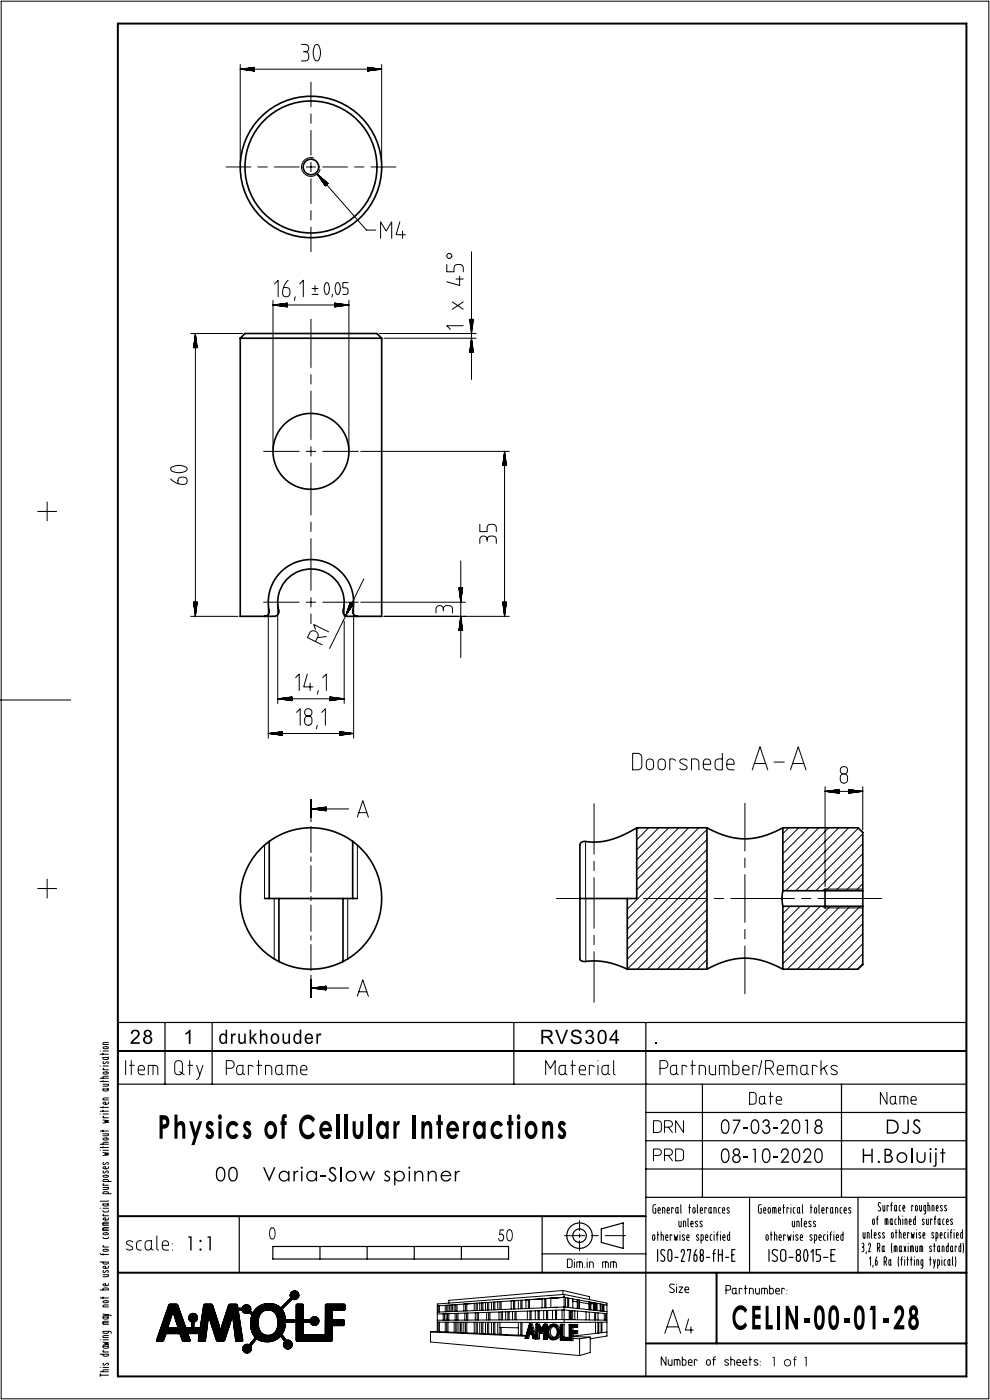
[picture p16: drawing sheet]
<svg xmlns="http://www.w3.org/2000/svg" width="210mm" height="297mm" viewBox="0 0 210 297" stroke-linecap="round" stroke-linejoin="round" font-family="sans-serif">
<defs><g id="words">
<text font-size="7.5" x="33.4" y="241.6">Physics of Cellular Interactions</text>
<text font-size="7.3" x="155.2" y="282">CELIN-00-01-28</text>
<g font-size="4.5">
<text x="55.6" y="250.6">Varia-Slow spinner</text>
<text x="182.6" y="246.7">H.Boluijt</text>
</g>
<g font-size="4.4">
<text x="152.8" y="240.5">07-03-2018</text>
<text x="187.7" y="240.5">DJS</text>
<text x="45.6" y="250.6">00</text>
<text x="152.8" y="246.7">08-10-2020</text>
</g>
<text font-size="4.3" x="114.5" y="221.5">RVS304</text>
<g font-size="4.2">
<text x="27.5" y="221.4">28</text>
<text x="38.9" y="221.4">1</text>
<text x="46.4" y="221.4">drukhouder</text>
<text x="138.5" y="221.4">.</text>
</g>
<text font-size="3.7" x="105.5" y="263.3">50</text>
<text font-size="3.5" x="57" y="262.9">0</text>
<text font-size="3" x="163.4" y="289.8">1 of 1</text>
</g></defs>
<g fill="none" stroke="#000" stroke-width=".25">
<path d="M35 216.9v13.1M45 216.9v13.1M109 216.9v13.1M137 216.9v75.1M25 223h180M25 223h180v-6.1h-180v13.1h180M137 236h68M149 230v24M178.5 230v24M50.7 258v12M115 258v12M137 254h68"/>
<path d="M137 248h68M137 242h68M159 254v16M182 254v16M35.9 276.7h.8a.75 .75 0 0 1 1 .1l.8 2.4a5.1 5.1 0 0 0 1.1 2.5h.7a3.3 3.3 0 0 0 2.2-.2l.4-2.3a4.6 4.6 0 0 1 .5-2.5h.2a1.59 1.59 0 0 1 1.5 .2l1.7 5.5 1.7-5.5a2.48 2.48 0 0 1 1.7-.2l.2 .2 1.1 7.5-.2 .1h-1.3l-.7-5.7-1.5 5.2a.93 .93 0 0 1-1.3 .5 .54 .54 0 0 1-.7-.6l-1.6-5.1-.6 5.7h-1.5l.1-1.4-.1-.2h-2l-.2 .2 .4 1.4h-.4a.97 .97 0 0 1-1.3-.3l-.2-.5a.77 .77 0 0 0-1.1-.8h-1.5a.71 .71 0 0 0-.9 .8 .88 .88 0 0 1-1.3 .8h-.4v-.2zM36.7 278.3l1.1 3.4h-2.2zM40.3 278.9a.96 .96 0 0 1 1.5 .3 .96 .96 0 0 1-.6 1.3l-.2 2.2a.27 .27 0 0 1-.3-.1 .27 .27 0 0 1 0-.3v-1.8a.95 .95 0 0 1-.4-1.6zM49.8 277.6l1.4-.1a1.02 1.02 0 0 1 1.1-.7 1.02 1.02 0 0 1 .9 .9v.4l1.1 1.3a.28 .28 0 0 1-.3 .2 .28 .28 0 0 1-.2-.2l-.8-.9a1.3 1.3 0 0 1-1.8-.5h-1.5zM54.3 277.6a3.6 3.6 0 0 1 4.2-.8 3.6 3.6 0 0 1 2.1 3.7 3.8 3.8 0 0 1-2.5 3.9 3.8 3.8 0 0 1-4.5-1.4 5.1 5.1 0 0 1 .7-5.4zM55.4 278.6a2.01 2.01 0 0 1 2.2-.6 2.01 2.01 0 0 1 1.3 1.9 2.56 2.56 0 0 1-2.1 3.4 2.25 2.25 0 0 1-2-2.8v-.7zM57.9 264.4h50v2.7h-50zM61.8 274.1a.95 .95 0 0 1 1.3 0 .95 .95 0 0 1 .1 1.3 .95 .95 0 0 1-1.2 .2l-2.3 2.2a.28 .28 0 0 1-.2-.2 .28 .28 0 0 1 .2-.3l2-2.1a.94 .94 0 0 1 .1-1.1z"/>
<path d="M62.9 276.7h.2a1.02 1.02 0 0 1 1.2 .2l.1 6.2 4.6 .1v-6.3l.2-.2h1.6a3.9 3.9 0 0 1 2.4 .1v.9l-.2 .2-2.3 .1-.2 .1 .1 1.8 1.9 .1a.49 .49 0 0 1 .5 .1 .49 .49 0 0 1 0 .6l-.1 .5-2.3 .1-.1 .9a4.1 4.1 0 0 1-.2 2.3h-7.4zM67.9 264.4v2.7M77.9 264.4v2.7M87.9 264.4v2.7M97.9 264.4v2.7M115 266h22M127.6 260.7l4.6-1.3v5.4l-4.6-1.2zM139.5 265.1v2.5M141 265.3a.52 .52 0 0 0-.8 0 .52 .52 0 0 0 .1 .8l.5 .5a.52 .52 0 0 1 .2 .8 .52 .52 0 0 1-.8 0M141.9 265.2l.3-.1 .3 .3v1.6a.43 .43 0 0 1-.4 .6 .43 .43 0 0 1-.4-.6v-1.3zM143.2 266.7h.6M144.5 265.6a.39 .39 0 0 1 .4-.5 .39 .39 0 0 1 .3 .6l-.7 1.9h.7"/>
<path d="M145.9 265.3v-.2h.6l-.4 2.5M147.3 266.2a.56 .56 0 0 1 .5 .2 .56 .56 0 0 1 .1 .6 .38 .38 0 0 1-.4 .6 .38 .38 0 0 1-.3-.6zM147.7 265.1l-.4 1.1M148.7 266.3l.2-.1a.66 .66 0 0 1 .3 .8 .38 .38 0 0 1-.3 .6 .38 .38 0 0 1-.4-.6zM148.8 266.2a.58 .58 0 0 1-.3-.6 .58 .58 0 0 1 .5-.5l.2 .6-.1 .4-.2 .1M149.9 266.7h.6M151.2 265.9h.5M151.7 265.1l-.2 .1-.1 .4v2M152.4 266.2h.8M152.4 265.1v2.5M153.2 265.1v2.5M153.9 266.7h.7"/>
<path d="M155.2 266.2h.5M155.9 265.1h-.7v2.5h.7M163.1 265.1v2.5M164.9 265.3a.6 .6 0 0 0-.9-.1 .6 .6 0 0 0 0 .9l.7 .5a.6 .6 0 0 1 0 .9 .6 .6 0 0 1-.9-.1M165.8 265.2l.4-.1 .4 .3 .1 1.6a.55 .55 0 0 1-.6 .6 .55 .55 0 0 1-.5-.6v-1.3zM167.4 266.7h.8M169 266.3l.2-.1a.46 .46 0 0 1 .6 .5 .6 .6 0 0 1-.4 .9 .57 .57 0 0 1-.5-.9zM169.3 266.2a.51 .51 0 0 1-.4-.8 .51 .51 0 0 1 .9 0l-.1 .6-.3 .2M170.7 265.2l.2-.1a1.99 1.99 0 0 1 0 2.5 2.21 2.21 0 0 1-.2-2.4zM172 265.6l.5-.5v2.5M174 265.1h-.9v1.1h.5a.57 .57 0 0 1 .4 .8 .46 .46 0 0 1-.4 .6h-.5M174.7 266.7h.9"/>
<path d="M176.3 266.2h.6M177.2 265.1h-.9v2.5h.9M51.8 285.4l.3-.2h.8l1.5-1.7a.33 .33 0 0 1 .2 .3 .33 .33 0 0 1-.2 .3l-1.1 1.4a1.06 1.06 0 0 1-.2 1.1 1.06 1.06 0 0 1-1.1 .3 .93 .93 0 0 1-.2-1.5zM58.9 282.3h.2l1.6 2a.98 .98 0 0 1 1.2 .8 .98 .98 0 0 1-.9 1.1 1.1 1.1 0 0 1-.7-1.7l-1.5-1.9zM60.1 280h5.6a1.02 1.02 0 0 1 1.1-.6 1.02 1.02 0 0 1 .9 .9 .97 .97 0 0 1-.9 .9 .97 .97 0 0 1-1-.7l-5.8-.1z"/>
<circle cx="122.9" cy="262.1" r="1.44"/>
<circle cx="122.9" cy="262.1" r="2.7"/>
</g>
<g fill="none" stroke="#000" stroke-width=".21">
<path d="M.3 .3h209.4v296.5h-209.4zM51 13.7v21.2M51 14.7h30M51 14.7l3 .4M51 14.7l3-.4v.8M51.2 14.7h2.8M51.5 14.8h2.5M51.5 14.6h2.5M51.9 14.8h2.1M51.9 14.6h2.1M52.3 14.9h1.7M52.3 14.5h1.7"/>
<path d="M52.7 14.9h1.3M52.7 14.4h1.3M53.1 15h.9M53.5 15h.5M53.5 14.3h.5M53.9 15.1h.1M53.9 14.3h.1M63.9 9.4h.8a.78 .78 0 0 1 .8 .8 .78 .78 0 0 1-.7 .8M64.3 11a.99 .99 0 0 1 1.2 .8 .99 .99 0 0 1-.8 1.1h-.8M66 17.4v5.3M66.9 9.5a.61 .61 0 0 1 .7 .1 .61 .61 0 0 1 .2 .6 2.84 2.84 0 0 1-.4 2.7 .83 .83 0 0 1-.9-1v-1.2zM78 15.1h.1"/>
<path d="M78 15h.5M78 15h.8M78 14.9h1.2M78 14.9h1.6M78 14.8h2M78 14.8h2.4M78 14.3h.1M78 14.3h.5M78 14.4h1.2M78 14.5h1.6M78 14.6h2M78 14.6h2.4"/>
<path d="M78 14.7h2.8M81 13.7v21.2M81 14.7l-3-.4v.8M81 14.7l-3 .4M48 35.4h5.2M54.7 35.4h2M58.2 35.4h5.3M65 35.4h2M66 24.2v2M66 27.7v5.2M66 34.4v2M66 37.9v5.3"/>
<path d="M66.5 33.5a2 2 0 0 0-2.5 1.4 2 2 0 0 0 1.4 2.5 2 2 0 0 0 2.5-1.5M67.3 36.9l10.4 11.9h2M67.3 36.9l1.7 2.5 .6-.5M67.3 36.9l2.3 2M67.4 37.1l1.9 2.1M67.6 37.4l1.6 1.8M67.7 37.3l1.6 1.8M67.8 37.7l1.4 1.6M68 37.6l1.4 1.5M68.1 38l1 1.3M68.3 38.4l.8 .9M68.3 37.8l1.1 1.3"/>
<path d="M68.5 35.4h5.2M68.5 38.7l.5 .7M68.6 38.1l.8 .9M68.9 38.3l.6 .7M68.9 39.3l.1 .1M69.2 38.6l.3 .4M69.5 38.8l.1 .1M75.2 35.4h2M78.7 35.4h5.3M61.1 59.5l-1 1.5M66 44.7v2M66 48.2v5.2"/>
<path d="M73.8 60h-1.1v1.1h.6a.72 .72 0 0 1 .5 .6 .72 .72 0 0 1-.5 .8h-.6M80.7 50.6v-3.5l1.2 1.9 1.2-1.9v3.5M84.8 47.1l-.8 2.7h2M85.4 49v1.6M94.8 56.1v1.6h1.5v-.8a1.01 1.01 0 0 1 1-.8 1.01 1.01 0 0 1 1 .7v.9M94.8 54.1l.3-.3h.4l.3 .3v.4l-.3 .3h-.4l-.3-.3zM96.7 59.2h1.6M97.5 58.6v1.9l-2.7-.7M100 53.4v27.1M40.4 70.8h11.1M41.1 73.8h.7M41.1 73.6v.2"/>
<path d="M41.1 73.3v.5M41.2 72.9v.9M41.2 72.5v1.3M41.3 72.1v1.7M41.3 71.7v2.1M41.4 71.3v2.5M41.4 70.9v2.9M41.4 70.8v60M41.4 70.8l-.3 3M41.4 70.8l.4 3M41.5 71.3v2.5M41.6 71.7v2.1"/>
<path d="M41.6 72.1v1.7M41.7 72.5v1.3M41.7 72.9v.9M41.8 73.3v.5M41.8 73.6v.2M57.9 63.7v31.6M57.9 64.7h16.1M58.1 64.7h2.8M58.2 60.2l.8-.7v3.5M58.5 64.8h2.4M58.5 64.6h2.4M58.9 64.8h2"/>
<path d="M58.9 64.6h2M59.3 64.9h1.6M59.3 64.5h1.6M59.6 64.5h1.3M60 65h.9M60 64.4h.9M60.1 61h.6a.88 .88 0 0 1 .8 1.3 .83 .83 0 0 1-1.1 .6 .83 .83 0 0 1-.4-1.2zM60.4 65h.5M60.4 64.4h.5M60.8 65.1h.1M60.8 64.3h.1M60.9 64.3v.8l-3-.4"/>
<path d="M60.9 64.3l-3 .4M62.6 63l-.2 .7M63.6 60.2l.7-.7v3.5M66 67.7v10.3M66 79.5v2M66.2 61.2h1.3M66.2 62.5h1.3M66.8 60.6v1.3M69.1 60h.2a1.66 1.66 0 0 1 .4 2.1l-.4 .4a1.66 1.66 0 0 1-.4-2.1zM70.5 62.5l-.1 .5M71 65.1h.1M71 65h.5"/>
<path d="M71 65h.9M71 64.8h2M71 64.8h2.4M71 64.7h2.8M71 64.3h.1M71 64.4h.5M71 64.4h.9M71 64.5h1.3M71 64.5h1.7M71 64.6h2M71 64.6h2.4M71 64.3l3 .4"/>
<path d="M71 64.3v.8l3-.4M71.4 60h.2a1.66 1.66 0 0 1 .4 2.1l-.3 .4a1.66 1.66 0 0 1-.5-2.1zM72.7 64.9h-1.7M74 63.7v31.6M80.5 70.8h20.5M81.5 71.8h19.5M95.9 64l2.4 1.6M98.3 69.1h-3.5l.7 .8M98.3 64l-2.4 1.6M99.6 74.8l.4-3 .4 3M99.6 74.8h.8M99.6 67.8l.4 3 .4-3"/>
<path d="M99.6 67.8h.8M99.6 74.6v.2M99.6 67.8v.1M99.7 74.3v.5M99.7 67.8v.4M99.7 73.9v.9M99.7 67.8v.8M99.8 73.5v1.3M99.8 67.8v1.2M99.8 73.1v1.7M99.8 67.8v1.6M99.9 72.7v2.1"/>
<path d="M99.9 67.8v2M99.9 72.3v2.5M99.9 67.8v2.4M100 71.9v2.9M100.1 67.8l-.1 2.8M100.1 72.7v2.1M100.1 67.8v2M100.2 73.1v1.7M100.2 67.8v1.6M100.2 73.5v1.3M100.2 67.8v1.2M100.3 73.9v.9"/>
<path d="M100.3 67.8v.8M100.3 74.3v.5M100.3 67.8v.4M100.4 74.6v.2M100.4 67.8v.1M36.4 99.1a2.97 2.97 0 0 1 3.3 .2 .83 .83 0 0 1-1.1 .9l-.5 .1a1.7 1.7 0 0 1-1.9-.8zM55.9 95.8h7.6M65 95.8h2M66 83v10.3M66 94.8v2M66 98.3v11M68.5 95.8h7.5"/>
<path d="M76.5 95.8h31.5M106.6 98.6v.2M106.7 98.3v.5M106.7 97.9v.9M106.8 97.5v1.3M106.8 97.1v1.7M106.9 96.7v2.1M107 96.3v2.5M107 95.8v35M107 95.8l-.4 3M107 95.8l.4 3h-.8M107.1 95.9v2.9"/>
<path d="M107.1 96.3v2.5M107.2 96.7v2.1M107.2 97.1v1.7M107.3 97.5v1.3M107.4 98.3v.5M107.4 98.6v.2M8 108.5h4M10 106.5v4M36.2 101.6l.7 .5 .8 .5M37.9 101.4a1.07 1.07 0 0 1 1.8 .6 .87 .87 0 0 1-1.3 .7l-.7-.1zM66 110.8v2M66 114.3v11"/>
<path d="M97.7 119v20.5M101.8 111.2v1.6h1.5v-.8a1.01 1.01 0 0 1 1-.8 1.01 1.01 0 0 1 1 .7v.9M103.3 114.9a.99 .99 0 0 1 .8-1.2 .99 .99 0 0 1 1.2 .8v.8M103.3 114.4a.78 .78 0 0 0-.8-.7 .78 .78 0 0 0-.7 .8v.8M40.4 130.8h10.1M41.1 127.8h.7M41.1 127.8l.3 3M41.1 127.8v.1M41.1 127.8v.4M41.2 127.8v.8M41.2 127.8v1.2M41.3 127.8v1.6"/>
<path d="M41.3 127.8v2M41.4 127.8v2.4M41.4 127.8v2.8M41.5 127.8v2.4M41.6 127.8v2M41.6 127.8v1.6M41.7 127.8v1.2M41.7 127.8v.8M41.8 127.8v.4M41.8 127.8v.1M41.8 127.8l-.4 3M55.9 127.8h7.6"/>
<path d="M56.9 128.3v28.3M58.9 128.3v20.9M65 127.8h2M66 126.8v2M66 130.3v2M66.9 133.5l-.3-1 3.1 1.5M66.9 136.1l.5-1a.97 .97 0 0 0-.5-1.2 .97 .97 0 0 0-1.2 .3l-.5 1.1 3.1 1.5M68.5 127.8h7.5M69.2 135l-1.9 .3M73 128.3v2.5M73 131.8v17.4M74.3 127.8l-1 2.9 1.7-2.6"/>
<path d="M74.3 127.8l.7 .3M74.3 127.8v.1M74.3 127.8l-.2 .5M74.4 127.8l-.4 .8M74.4 127.9l-.5 1.1M74.5 127.9l-.7 1.5M74.5 127.9l-.9 1.8M74.6 127.9l-1.1 2.2M74.7 128l-1.3 2.5M74.7 128l-1.1 2.2M74.8 128l-.9 1.8M74.8 128.1l-.5 1.1"/>
<path d="M74.9 128.1l-.4 .8M74.9 128.1l-.2 .4M75 128.1l-.1 .1M75 128.3v28.3M76.5 127.8h22.2M77.2 122.8l-7.3 14.8M81.5 130.8h26.5M94 129.6a.99 .99 0 0 1 .8-1.1 .99 .99 0 0 1 1.2 .8v.7M94 129.2a.78 .78 0 0 0-.8-.7 .78 .78 0 0 0-.7 .8v.7M97.3 133.8l.4-3 .4 3M97.3 133.8h.8M97.3 124.8l.4 3 .4-3"/>
<path d="M97.3 124.8h.8M97.4 124.8v.1M97.4 133.6v.2M97.4 124.8v.4M97.4 133.3v.5M97.5 124.8v.8M97.5 132.9v.9M97.5 124.8v1.2M97.5 132.5v1.3M97.6 124.8v1.6M97.6 132.1v1.7M97.6 124.8v2"/>
<path d="M97.6 131.7v2.1M97.7 124.8v2.4M97.7 131.3v2.5M97.8 124.8v2.4M97.8 131.3v2.5M97.9 124.8v2M97.9 131.7v2.1M97.9 124.8v1.6M97.9 132.1v1.7M98 124.8v1.2M98 132.5v1.3M98 124.8v.8"/>
<path d="M98 132.9v.9M98.1 124.8v.4M98.1 133.3v.5M98.1 124.8v.1M98.1 133.6v.2M106.6 127.8h.8l-.4 3M106.6 127.8l.4 3M106.6 127.8v.1M106.7 127.8v.4M106.7 127.8v.8M106.8 127.8v1.2M106.8 127.8v1.6"/>
<path d="M106.9 127.8v2M107 127.8v2.4M107.1 127.8v2.8M107.1 127.8v2.4M107.2 127.8v2M107.2 127.8v1.6M107.3 127.8v1.2M107.4 127.8v.4M107.4 127.8v.1M0 148.5h15M56.9 155.6h18.1M57.1 155.6h2.8"/>
<path d="M57.5 155.7h2.4M57.5 155.5h2.4M57.9 155.7h2M57.9 155.5h2M58.3 155.8h1.6M58.3 155.4h1.6M58.6 155.8h1.3M58.6 155.4h1.3M58.9 148.2h14.1M58.9 148.2l3 .4M59 155.9h.9M59 155.3h.9"/>
<path d="M59.1 148.3h2.8M59.4 155.9h.5M59.4 155.3h.5M59.5 148.3h2.4M59.5 148.2h2.4M59.8 155.2h.1M59.9 148.4h2M59.9 148.1h2M59.9 155.2v.8l-3-.4M59.9 155.2l-3 .4M60.3 148.4h1.6M60.3 148.1h1.6"/>
<path d="M60.6 148.5h1.3M60.6 148h1.3M61 148.5h.9M61 148h.9M61.4 148.6h.5M61.4 147.9h.5M61.8 148.6h.1M61.8 147.9h.1M61.9 147.8v.8M61.9 147.8l-3 .4M62.7 143.8l.8-.8v3.5M62.9 151.1l.8-.7v3.5"/>
<path d="M64.6 152.7a.82 .82 0 0 1 1-.8 .82 .82 0 0 1 .6 1.2 .81 .81 0 0 1-1 .7 .81 .81 0 0 1-.6-1.1M65.2 143l-.8 2.7h2M65.3 151.9a.78 .78 0 0 1-.6-1.2 .78 .78 0 0 1 1.4 0 .78 .78 0 0 1-.6 1.2M65.8 144.9v1.6M67.3 153.9l-.2 .7M67.5 146.5l-.2 .8M68.2 151.1l.8-.7v3.5M68.4 143.8l.8-.8v3.5M70 148.6h.1M70 148.6h.5M70 148.5h.9M70 148.5h1.3"/>
<path d="M70 148.4h1.7M70 148.4h2M70 148.3h2.4M70 148.3h2.8M70 147.9h.1M70 147.9h.5M70 148h.9M70 148h1.3M70 148.1h1.7M70 148.1h2M70 148.2h2.4M70 147.8l3 .4"/>
<path d="M70 147.8v.8M72 155.9h.9M72 155.8h1.3M72 155.8h1.7M72 155.7h2M72 155.7h2.4M72 155.6h2.8M72 155.2h.1M72 155.3h.5M72 155.3h.9M72 155.4h1.3M72 155.4h1.7"/>
<path d="M72 155.5h2M72 155.5h2.4M72 155.2l3 .4M72 155.2v.8l3-.4M72.5 155.9l-.5 .1M73 148.2l-3 .4M134.2 159.8h1.1a.88 .88 0 0 1 .8 .8v1.9a.89 .89 0 0 1-.9 .8h-1zM153.2 159.8v3.5h-.7a.75 .75 0 0 1-.8-.8v-.7a.75 .75 0 0 1 .8-.8h.7M56.1 179.3v11.3M66 169.7v2.8M66 173.4v.9M66 175.3v5.6"/>
<path d="M66 171.6h8M66.1 171.6l3-.4v.8zM66.3 171.6h2.8M66.7 171.7h2.4M66.7 171.5h2.4M67.1 171.5h2M67.5 171.8h1.6M67.5 171.4h1.6M67.9 171.8h1.2M67.9 171.4h1.2M68.3 171.9h.8M68.3 171.3h.8"/>
<path d="M68.6 171.9h.5M68.6 171.3h.5M69 172h.1M69 171.2h.1M75.8 173.4l1.2-3.5 1.1 3.5M75.8 179.3v11.3M76.1 172.4h1.7M124.2 178.5v12.1M126 170.5v10.7M135.5 175.6l-.4 .4M137.3 161.3a.78 .78 0 0 1 .8-.2 .78 .78 0 0 1 .5 .7v.7a.77 .77 0 0 1-.7 .8 .77 .77 0 0 1-.8-.8v-.8zM137.6 175.6l-2.5 2.6"/>
<path d="M139.7 175.6l-4.6 4.7M139.8 161.3a.78 .78 0 0 1 .8-.2 .78 .78 0 0 1 .5 .7v.7a.77 .77 0 0 1-.7 .8 .77 .77 0 0 1-.8-.8v-.8zM141.8 175.6l-6.7 6.8M143.3 161.4l-.5-.4h-.7v2.3M144 175.6l-8.9 8.9M145.7 161.3a.92 .92 0 0 0-1.5 .2l.3 .4 1 .5a.5 .5 0 0 1 .2 .7 .5 .5 0 0 1-.7 .2l-.8-.3M146.1 175.6l-11 11M146.7 163.3v-2.3h.8a.75 .75 0 0 1 .7 .8v1.5M148.2 175.6l-13.1 13.2M149.2 162.1h1.5a.83 .83 0 0 0-.2-.9 .83 .83 0 0 0-1.1 0l-.2 .5v.8a.75 .75 0 0 0 .8 .8h.7M150 178.1l-16.9 16.9M150 176l-16.9 16.9"/>
<path d="M154.2 162.1h1.5a.83 .83 0 0 0-.3-.9 .83 .83 0 0 0-1 0l-.2 .5v.8a.75 .75 0 0 0 .7 .8h.8M158 170.4v10.1M159.6 163.3l1.6-4.9 1.7 4.9M160 162h2.4M164.2 161.7h2.1M167.3 175.6l-1.2 1.3M167.7 163.3l1.6-4.9 1.7 4.9M168.1 162h2.4M169.4 175.6l-3.3 3.4M171.5 175.6l-5.4 5.5M173.7 175.6l-7.6 7.6M175 166.9v21.2"/>
<path d="M175 167.9h8M175 167.9l3 .4M175 167.9l3-.4v.8M175.2 167.9h2.8M175.6 167.8h2.4M175.6 168h2.4M175.8 175.6l-9.7 9.7M176 167.8h2M176 168h2M176.4 167.7h1.6M176.4 168.1h1.6M176.7 168.1h1.3"/>
<path d="M177.1 167.6h.9M177.1 168.2h.9M177.5 167.6h.5M177.5 168.2h.5M177.9 167.5h.1M177.9 168.3h.1M177.9 175.6l-11.8 11.9M178.5 164.4a.85 .85 0 0 1 1-.1 .85 .85 0 0 1 .3 1.1 .81 .81 0 0 1-1 .7 .81 .81 0 0 1-.6-1.1zM178.9 164.2a.78 .78 0 0 1-.5-1.2 .78 .78 0 0 1 1.3 0 .78 .78 0 0 1-.6 1.2M180 167.5h.1M180 167.6h.5M180 167.6h.9"/>
<path d="M180 167.7h1.7M180 167.8h2M180 167.8h2.4M180 167.9h2.8M180 168.3h.1M180 168.2h.5M180 168.2h.9M180 168.1h1.3M180 168.1h1.7M180 168h2M180 168h2.4M180 175.6l-13.3 13.4"/>
<path d="M182.1 175.7l-13.3 13.3M183 166.9v9.2M183 167.9l-3-.4v.8M183 167.9l-3 .4M183 179l-10 10M183 176.9l-12.1 12.1M8 188.5h4M10 186.5v4M58.2 190.6v12.8M66 181.8v.9M66 183.6v5.6M66 190.1v1"/>
<path d="M66 192v5.6M66 198.5v.9M73.8 190.6v12.8M118 190.6h13.5M124.3 190.6v13.4M126 186.2v10.7M126 182.7v2M126 198.4v2M133 190.6h2M133.2 190.6l-.1 .2M136.5 190.6h13.5M150 199.3l-6.3 6.3"/>
<path d="M150 197.2l-8.5 8.4M150 195.1l-10.6 10.5M150 193l-12.7 12.6M150 190.8l-14.8 14.8M150 188.7l-16.9 16.9M150 186.6l-16.9 16.9M150 184.5l-16.9 16.9M150 182.3l-16.9 16.9M150 180.2l-16.9 16.9M151.5 190.6h2M155 190.6h13.5M158 182v2"/>
<path d="M158 185.5v10.2M158 197.2v2M167.6 192.3l-1.5 1.5M169.7 192.3l-3.6 3.6M170 190.6h2M171.9 192.3l-5.8 5.8M173.5 190.6h13.5M174 192.3l-7.9 7.9M174.4 192.3l.6 .3h8M176.1 192.3l-10 10M178.2 192.3l-12.1 12.1M180.4 192.3l-13.4 13.3"/>
<path d="M182.5 192.3l-13.4 13.3M183 188.6h-8l-.6 .4M183 198.1l-7.5 7.5M183 196l-9.6 9.6M183 193.8l-11.8 11.8M183 187.5l-1.5 1.5M183 185.4l-3.6 3.6M183 183.2l-5.7 5.8M183 181.1l-7.8 7.9M66 200.4v5.5M66 206.9v.9M66 208.7v2.8"/>
<path d="M66 209.6h8M66.3 209.6h2.8M66.7 209.7h2.4M66.7 209.5h2.4M67.1 209.7h2M67.1 209.5h2M67.5 209.8h1.6M67.5 209.4h1.6M67.9 209.8h1.2M67.9 209.4h1.2M68.3 209.9h.8M68.3 209.3h.8"/>
<path d="M68.6 209.9h.5M68.6 209.3h.5M69 210h.1M69 209.2h.1M69.1 209.2v.8M69.1 209.2l-3 .4 3 .4M75.8 211.4l1.2-3.5 1.1 3.5M76.1 210.4h1.7M126 201.9v10.7M150 203.6l-2.1 2M150 201.4l-4.2 4.2M158 200.7v10.1"/>
<path d="M183 204.5l-1.1 1.1M183 202.3l-3.3 3.3M183 200.2l-5.4 5.4M21.2 239.9h1.8M21.2 236.3h.1M21.2 235.7h1.8M21.2 234.9h1.8M21.2 229.4h1.8M21.2 228.7h1.8M21.2 226.1h.1M21.2 223.6h1.8M21.2 223h.1"/>
<path d="M21.8 237.6l1.2 .2-.8 .1 .8 .2-1.2 .1M21.8 231h.8a.25 .25 0 0 1 .4 .2 .25 .25 0 0 1-.4 .2h-.6zM21.8 230h1.2l-.1 .4h-1.1M21.8 224.3h.8a.25 .25 0 0 1 .4 .3 .25 .25 0 0 1-.4 .2l-.7-.1zM21.8 223.4v.4M21.8 229.2v.3M21.8 234.7v.3M21.8 235.5v.3M21.8 239.7v.4M21.8 236.3h1.2M21.8 226.1h1.2M21.8 223h1.2"/>
<path d="M21.9 227.5l.7-.1a.25 .25 0 0 1 .4 .2 .25 .25 0 0 1-.4 .2h-.6zM21.9 222.2l.7-.1a.25 .25 0 0 1 .4 .2 .25 .25 0 0 1-.4 .2l-.6-.1zM22 225.2a.24 .24 0 0 0-.1 .4 .24 .24 0 0 0 .4 0l.3-.3a.24 .24 0 0 1 .3 0 .24 .24 0 0 1 0 .4M22 236.8l-.2 .3h1.2M22 226.6l-.2 .3h1.2M23 233.8l-.1 .4-.7 .1a.25 .25 0 0 1-.4-.3 .25 .25 0 0 1 .4-.2h.2v.5M23 232.9h-.9l-.3 .2v.3h1.2M23 228.3l-1 .1-.2 .3M23 221.2h-.9l-.3 .1v.3h1.2M23 230.9l-.2 .2M23 224.2l-.2 .2M26.7 225v3"/>
<path d="M27.5 226h1M27.8 225v3M29.3 227h1.3a.71 .71 0 0 0-.2-.8 .71 .71 0 0 0-.9 0l-.2 .4v.7a.64 .64 0 0 0 .7 .7h.6M32.5 226v2M32.8 226h-1.3v2M32.8 226a.64 .64 0 0 1 .7 .7v1.3M37.2 225.3a.85 .85 0 0 1 .9-.3 .85 .85 0 0 1 .6 .7v1.6a.83 .83 0 0 1-.8 .7 .83 .83 0 0 1-.8-.7v-1.6zM38.1 227.3l1 .7M39.9 226h1M40.2 225v3M41.7 226l.7 2M43 226l-.8 2.6-.5 .4"/>
<path d="M48 226.6h1a.83 .83 0 0 0 .7-.8 .83 .83 0 0 0-.7-.8h-1v3M50.4 226.2l1.1-.2v1.3a.66 .66 0 0 1-.6 .7 .66 .66 0 0 1-.7-.7v-.7zM51.4 227.7l.5 .3M53.7 226.3l-.4-.3h-.6v2M54.5 226h1M54.9 225v3M56.3 228v-2h.7a.64 .64 0 0 1 .7 .7v1.3M58.7 226.2l1.1-.2v1.3a.66 .66 0 0 1-.7 .7 .66 .66 0 0 1-.6-.7v-.7zM59.7 227.7l.4 .3M62 226v2M62.3 226h-1.4v2M62.3 226a.64 .64 0 0 1 .7 .7v1.3"/>
<path d="M63.8 227h1.3a.71 .71 0 0 0-.2-.8 .71 .71 0 0 0-.9 0l-.2 .4v.7a.64 .64 0 0 0 .6 .7h.7M115.7 228v-3l1.1 1.7 1-1.7v3M118.7 226.2l.5-.2h.7v1.3a.66 .66 0 0 1-.7 .7 .66 .66 0 0 1-.6-.7zM119.8 227.7l.4 .3M121.1 226h1M121.4 225v3M122.9 227h1.3a.71 .71 0 0 0-.2-.8 .71 .71 0 0 0-.9 0l-.2 .4v.7a.64 .64 0 0 0 .6 .7h.7M126 226.3l-.4-.3h-.6v2M126.8 225v.1M126.8 226v2M127.9 226.2l1.1-.2v1.3a.66 .66 0 0 1-.7 .7 .66 .66 0 0 1-.6-.7v-.7zM128.9 227.7l.5 .3"/>
<path d="M130.2 225v2.7l.3 .3M138.6 237.8h1.1l.5 .3 .1 1.6-.3 .4-1.4 .1zM140 226.6h1a.83 .83 0 0 0 .7-.8 .83 .83 0 0 0-.7-.8h-1v3M141 239.1h.9a.68 .68 0 0 0 .7-.7 .68 .68 0 0 0-.7-.6h-.9v2.4M141.8 239.1l.8 1.1M142.4 226.2l.4-.2h.7v1.3a.66 .66 0 0 1-.6 .7 .66 .66 0 0 1-.7-.7zM143.4 227.7l.5 .3M145 237.8v2.4l-1.7-2.4v2.4M145.7 226.3l-.4-.3h-.6v2M146.5 226h1M146.9 225v3M148.3 228v-2h.7a.64 .64 0 0 1 .7 .7v1.3"/>
<path d="M150.5 226v1.3a.64 .64 0 0 0 .6 .7h.7v-2M152.6 228v-2h1.4a.64 .64 0 0 1 .6 .7v1.3M153.6 226v2M155.4 225v3h.7a.64 .64 0 0 0 .7-.7v-.6a.64 .64 0 0 0-.7-.7h-.7M157.6 227h1.3a.71 .71 0 0 0-.2-.8 .71 .71 0 0 0-.9 0l-.2 .4v.7a.64 .64 0 0 0 .6 .7h.7M159 231.8h.9l.4 .3 .1 1.6-.4 .5-1 .1zM160.7 226.3l-.4-.3h-.6v2M161.2 232.8l.4-.2h.6v1.1a.55 .55 0 0 1-.6 .6 .55 .55 0 0 1-.5-.6zM161.6 225l-.7 3M162.1 234l.4 .3M162.4 226.6h1a.83 .83 0 0 0 .7-.8 .83 .83 0 0 0-.7-.8h-1v3M163.1 232.6h.9"/>
<path d="M163.2 226.6l.9 1.4M163.4 231.8v2.5M164.7 233.4h1.1a.59 .59 0 0 0-.2-.7 .59 .59 0 0 0-.8 0l-.1 .4v.9l.4 .2 .7 .1M164.9 227h1.3a.71 .71 0 0 0-.2-.8 .71 .71 0 0 0-.9 0l-.2 .4v.7a.64 .64 0 0 0 .6 .7h.7M168 226v2M168.3 226h-1.3v2M168.4 226a.64 .64 0 0 1 .6 .7v1.3M170 226.2l.4-.2h.8v1.3a.66 .66 0 0 1-.7 .7 .66 .66 0 0 1-.7-.7zM171.1 227.7l.4 .3M173.3 226.3l-.3-.3h-.7v2M174.1 225v3M174.8 226.5l.7 1.5"/>
<path d="M175.5 226l-1.4 1M177.6 226.3l-.7-.3a.43 .43 0 0 0-.5 .2 .43 .43 0 0 0 .1 .6l.9 .4a.46 .46 0 0 1 .1 .7 .46 .46 0 0 1-.6 .1l-.6-.3M188.1 231.8v2.5l-1.4-2.5v2.5M189 232.8l.3-.2h.6v1.1a.55 .55 0 0 1-.5 .6 .55 .55 0 0 1-.6-.6zM189.8 234l.4 .3M191.7 232.6v1.7M192 232.6h-1.1v1.7M192 232.6l.4 .1 .1 .3 .1 1.3M193.2 233.4h1.2a.59 .59 0 0 0-.2-.7 .59 .59 0 0 0-.8 0l-.2 .4 .1 .9 .3 .2 .8 .1M21.3 256.3h.1M21.3 244h.1M21.3 243.4h1.7"/>
<path d="M21.3 242.7h1.7M21.8 240.5h1.2v.2M21.8 259.5v.4h1.2M21.8 256.8l.1 .2 .3 .1h.7l.1-.3M21.8 255.4h.8a.25 .25 0 0 1 .4 .2 .25 .25 0 0 1-.4 .2h-.7zM21.8 251.9h1.2l-.2 .4h-1M21.8 244.5l1.2 .2-.8 .1 .8 .2-1.2 .1M21.8 243.2v.3M21.8 259.6h1.2M21.8 256.3h1.2M21.8 244h1.2M21.9 249.4l.7-.1a.25 .25 0 0 1 .4 .2 .25 .25 0 0 1-.4 .2h-.6z"/>
<path d="M21.9 241.5l.7-.1a.25 .25 0 0 1 .4 .2 .25 .25 0 0 1-.4 .2h-.6zM22 248.4a.24 .24 0 0 0-.1 .4 .24 .24 0 0 0 .4 0l.3-.3a.24 .24 0 0 1 .3 0 .24 .24 0 0 1 0 .3M22 246.6a.24 .24 0 0 0-.1 .4 .24 .24 0 0 0 .4 0l.3-.3a.24 .24 0 0 1 .3 0 .24 .24 0 0 1 0 .4M22 257.6l-.2 .3h1.2M22 251.1l-.2 .3h1.2M23 259.3h-.9l-.3 .2M23 258.4l-.1 .4h-.7a.25 .25 0 0 1-.4-.2 .25 .25 0 0 1 .4-.2h.2v.4M23 254.7l-1.7 .1M23 253.2v-.2l-.3-.2h-.6l-.3 .2v.2h1.8M23 250.6v-.2l-.3-.2h-.6l-.3 .2v.2h1.8M23 247.5l-.1 .4-.7 .1a.25 .25 0 0 1-.4-.3 .25 .25 0 0 1 .4-.2h.2v.5M23 242.3l-1 .1-.2 .3"/>
<path d="M23 255.3l-.2 .1M23 240.7l-.3 .2h-.9M122.9 258.9v2.2M138.6 245.1h1a.68 .68 0 0 0 .7-.7 .68 .68 0 0 0-.7-.6h-1v2.5M139.1 255.6h-.4l-.2 .3v1.1l.3 .4h.3v-1h-.1M139.6 256.8h.5v-.2a.27 .27 0 0 0-.3-.4 .27 .27 0 0 0-.2 .4l.1 .7 .4 .1M140.6 257.4v-1.2l.4 .2v1M141 245.1h.9a.68 .68 0 0 0 .7-.7 .68 .68 0 0 0-.7-.6h-.9v2.5M141.5 256.8h.5v-.2a.27 .27 0 0 0-.2-.4 .27 .27 0 0 0-.3 .4l.1 .6 .4 .2M141.8 245.1l.8 1.2M142.8 256.4l-.3-.2v1.2M143.3 243.8h1.1l.5 .3 .1 1.6-.3 .4-1.4 .2z"/>
<path d="M143.4 256.2h.4v.8a.27 .27 0 0 1-.2 .4 .27 .27 0 0 1-.3-.4zM143.8 257.2l.1 .2M144 259.1v.9l.2 .2h.3v-1.1M144.4 255.6v1.6l.1 .2M145.9 258.4v1.7l.2 .1M146.1 256.2h.4M146.2 255.6v1.8M146.5 259.6h.5v-.1a.27 .27 0 0 0-.2-.4 .27 .27 0 0 0-.3 .4l.1 .7h.4M147.1 256.2l.3 .1v.7a.27 .27 0 0 1-.2 .4 .27 .27 0 0 1-.2-.4zM147.9 255.6v1.6l.2 .2M148 259.2a.26 .26 0 0 0-.4-.1 .26 .26 0 0 0 0 .4l.3 .3a.26 .26 0 0 1 0 .4 .26 .26 0 0 1-.4-.1M148.5 256.8h.5v-.2a.27 .27 0 0 0-.2-.4 .27 .27 0 0 0-.3 .4l.1 .7 .4 .1"/>
<path d="M149 259.2a.26 .26 0 0 0-.4-.1 .26 .26 0 0 0 0 .4l.3 .3a.26 .26 0 0 1 0 .4 .26 .26 0 0 1-.4-.1M149.9 256.4l-.4-.2v1.2M150.5 256.2h.3v.8a.27 .27 0 0 1-.2 .4 .27 .27 0 0 1-.2-.4zM150.8 257.2l.2 .2M151.4 257.4v-1.2l.5 .2v1M152.8 256.2h-.3l-.1 .3 .1 .7 .3 .2M153.3 256.8h.4v-.2a.27 .27 0 0 0-.2-.4 .27 .27 0 0 0-.2 .4v.7l.4 .1M154.7 256.3a.26 .26 0 0 0-.4-.1 .26 .26 0 0 0 0 .4l.3 .3a.26 .26 0 0 1 0 .4 .26 .26 0 0 1-.4-.1M161.5 255.6h-.4l-.2 .3v1.1l.3 .4h.3v-1h-.1M162 256.8h.4v-.2a.27 .27 0 0 0-.2-.4 .27 .27 0 0 0-.2 .4v.6l.4 .2M163 256.2l.4 .1v.7a.27 .27 0 0 1-.2 .4 .27 .27 0 0 1-.3-.4zM163.9 257.4v-1.2l.6 .1 .1 1.1"/>
<path d="M164.3 256.2v1.2M165.1 256.8h.5v-.2a.27 .27 0 0 0-.3-.4 .27 .27 0 0 0-.2 .4l.1 .7 .4 .1M166.1 256.2h.3M166.2 255.6v1.8M167.3 256.4l-.4-.2v1.2M167.8 255.6h.1M167.8 256.2v1.2M168.1 259.1v.9l.2 .2h.2v-1.1M168.6 256.2h-.2l-.1 .3v.7l.3 .2M169.2 256.2h.4v.8a.27 .27 0 0 1-.2 .4 .27 .27 0 0 1-.3-.4zM169.6 257.2l.1 .2M170 258.4v1.7l.1 .1"/>
<path d="M170.2 255.6v1.6l.1 .2M170.6 259.6h.5v-.1a.27 .27 0 0 0-.3-.4 .27 .27 0 0 0-.2 .4l.1 .7h.4M171.9 256.2h.4M172 255.6v1.8M172 259.2a.26 .26 0 0 0-.3-.1 .26 .26 0 0 0-.1 .4l.4 .3a.26 .26 0 0 1 0 .4 .26 .26 0 0 1-.4-.1M172.9 256.2l.3 .1v.7a.27 .27 0 0 1-.2 .4 .27 .27 0 0 1-.2-.4zM173 259.2a.26 .26 0 0 0-.4-.1 .26 .26 0 0 0 0 .4l.3 .3a.26 .26 0 0 1 0 .4 .26 .26 0 0 1-.4-.1M173.7 255.6v1.6l.1 .2M174.3 256.8h.5v-.2a.27 .27 0 0 0-.2-.4 .27 .27 0 0 0-.3 .4l.1 .7 .4 .1M175.7 256.4l-.4-.2v1.2M176.3 256.2h.3v.8a.27 .27 0 0 1-.2 .4 .27 .27 0 0 1-.3-.4zM176.6 257.2l.1 .2"/>
<path d="M177.2 257.4v-1.2l.5 .2v1M178.6 256.2h-.3l-.1 .3 .1 .7 .3 .2M179 256.8h.5v-.2a.27 .27 0 0 0-.2-.4 .27 .27 0 0 0-.3 .4l.1 .6 .4 .2M180.5 256.3a.26 .26 0 0 0-.4-.1 .26 .26 0 0 0 0 .4l.3 .3a.26 .26 0 0 1 0 .4 .26 .26 0 0 1-.4-.1M185.2 258.7h.2l.1 .7a.25 .25 0 0 1-.3 .4 .24 .24 0 0 1-.1-.4zM186 258.6h.3M186.3 258l-.2 .3v1.5M186.8 255.3a.3 .3 0 0 0-.4-.1 .3 .3 0 0 0-.1 .4l.4 .6a.37 .37 0 0 1 .1 .5 .37 .37 0 0 1-.4 .1h-.1M187.3 255.7v.9l.2 .3M187.7 255.7v1.2h-.2M187.7 259.8v-1.2l.6 .1 .1 1.1M188 258.6v1.2"/>
<path d="M188.5 255.9l-.3-.2v1.2M188.9 258.7l.3-.1v.8a.24 .24 0 0 1-.2 .4 .24 .24 0 0 1-.2-.4zM189 255.7h.3M189.2 259.6l.1 .2M189.3 255.1l-.2 .4v1.4M189.8 255.8l.3-.1v.8a.24 .24 0 0 1-.2 .4 .24 .24 0 0 1-.2-.4zM190.1 256.7l.2 .2M190.1 258.6l-.2 .1-.1 .3 .1 .7 .2 .1M190.6 258.6l.4 .2v1M190.6 258v1.8M191 255.7l-.2 .1-.1 .3 .1 .7 .2 .1M191.5 258h.1"/>
<path d="M191.5 258.6v1.2M191.5 256.3h.4v-.2a.24 .24 0 0 0-.2-.4 .24 .24 0 0 0-.2 .4l.1 .7 .3 .1M192 259.8v-1.2l.4 .2v1M192.9 259.2h.4v-.2a.25 .25 0 0 0-.3-.4 .24 .24 0 0 0-.1 .4v.7l.4 .1M193.7 255.9l-.3-.2v1.2M194.2 258v1.8h-.3l-.1-.3v-.6l.1-.3h.3M194.3 255.8h.2l.1 .7a.24 .24 0 0 1-.2 .4 .24 .24 0 0 1-.2-.4zM195.1 255.7v.9l.2 .3h.2v-1.2M196 258.7a.23 .23 0 0 0-.3 0 .23 .23 0 0 0 0 .3l.3 .3a.23 .23 0 0 1 0 .4 .23 .23 0 0 1-.4-.1M196.4 256.9h-.3l-.1-.3v-.6l.1-.3h.3v1.5l-.1 .3h-.3M196.5 258.6v.9l.2 .3h.2v-1.2M196.8 255.7l.4 .1v1.1"/>
<path d="M196.8 255.1v1.8M197.7 258.8l-.3-.2v1.2M197.7 256.9v-1.2l.4 .2v1M198.2 258.6h.3M198.5 258l-.2 .3v1.5M198.6 256.3h.4v-.2a.24 .24 0 0 0-.2-.4 .24 .24 0 0 0-.2 .4l.1 .7 .3 .1M199.1 258.7l.3-.1v.8a.25 .25 0 0 1-.3 .4 .24 .24 0 0 1-.1-.4zM199.3 259.6l.2 .2M199.9 255.9a.23 .23 0 0 0-.4-.1 .23 .23 0 0 0 .1 .4l.2 .3a.23 .23 0 0 1 .1 .3 .23 .23 0 0 1-.4 0M200.3 258.6l-.2 .1-.1 .3v.7l.3 .1M200.8 259.2h.4v-.2a.25 .25 0 0 0-.3-.4 .24 .24 0 0 0-.1 .4v.7l.4 .1M200.8 255.9a.23 .23 0 0 0-.4-.1 .23 .23 0 0 0 0 .4l.3 .3a.23 .23 0 0 1 0 .3 .23 .23 0 0 1-.3 0"/>
<path d="M202 258.7a.23 .23 0 0 0-.3 0 .23 .23 0 0 0 0 .3l.3 .3a.23 .23 0 0 1 0 .4 .23 .23 0 0 1-.4-.1M21.3 273.7h1.7v-.3l-.3-.2h-.6l-.2 .2-.1 .3M21.3 267.7h1.7v.3l-.3 .1h-.6l-.2-.1-.1-.3M21.3 265.9l.3 .2h1.4M21.3 275.4h1.7M21.8 279.4h.8a.25 .25 0 0 1 .4 .2 .25 .25 0 0 1-.4 .2h-.7zM21.8 278.7l1.8 .5M21.8 270.4h1.2v.2M21.8 262.4l.1 .2 .3 .2 .7-.1 .1-.3M21.8 265.9v.4M21.8 275.1v.4M21.8 260.7h1.2"/>
<path d="M21.9 276l.7-.1a.25 .25 0 0 1 .4 .3 .25 .25 0 0 1-.4 .2l-.6-.1zM21.9 265.1l.7-.1a.25 .25 0 0 1 .4 .2 .25 .25 0 0 1-.4 .3l-.6-.1zM21.9 261.6l.7-.1a.25 .25 0 0 1 .4 .2 .25 .25 0 0 1-.4 .3l-.6-.1zM22 269.5a.24 .24 0 0 0-.1 .4 .24 .24 0 0 0 .4 0l.3-.3a.24 .24 0 0 1 .3 0 .24 .24 0 0 1 0 .4M22 264.2l-.2 .4h1.2M23 276.8h-.9l-.3 .2v.3h1.2M23 272.3l-.1 .4-.7 .1a.25 .25 0 0 1-.4-.3 .25 .25 0 0 1 .4-.2h.2v.5M23 270.6l-.3 .2-.9 .1M23 268.6l-.1 .4-.7 .1a.25 .25 0 0 1-.4-.3 .25 .25 0 0 1 .4-.2h.2v.5M23 260.4h-.9l-.3 .2v.5h1.2M23 279.3l-.2 .1M23 279l-1.2 .2"/>
<path d="M28.2 263.5l-.8-.3a.43 .43 0 0 0-.5 .2 .43 .43 0 0 0 .1 .6l.9 .4a.46 .46 0 0 1 .1 .7 .46 .46 0 0 1-.6 .1l-.6-.3M30 263.2a.76 .76 0 0 0-1 .6v.7a.64 .64 0 0 0 .6 .7h.4M30.9 263.4l.5-.2h.7v1.3a.66 .66 0 0 1-.7 .7 .66 .66 0 0 1-.6-.7zM32 264.9l.5 .3M33.3 262.2v2.7l.3 .3M34.4 264.2h1.3a.71 .71 0 0 0-.2-.8 .71 .71 0 0 0-.9 0l-.2 .4v.7a.64 .64 0 0 0 .7 .7h.6M35.9 276.7l-.1 .1M36 276.7l-.2 .2M36.1 276.7l-.4 .4M36.1 279.9l-2.1 2.2M36.2 276.7l-.5 .5M36.2 279.8l-2.2 2.2"/>
<path d="M36.2 279.7l-2.2 2.2M36.3 279.6l-2.2 2.2M36.3 276.7l-.7 .6M36.3 279.5l-2.2 2.2M36.3 276.7l-.7 .7M36.4 279.3l-2.2 2.3M36.4 279.2l-2.2 2.2M36.4 276.7l-.8 .8M36.4 279.1l-2.1 2.2M36.5 279l-2.2 2.2M36.5 276.7l-1 .9M36.5 278.9l-2.2 2.2"/>
<path d="M36.5 278.8l-2.1 2.1M36.6 278.7l-2.2 2.1M36.6 263.8v.1M36.6 265.1v.1M36.6 278.6l-2.2 2.1M36.6 276.7l-1.1 1.1M36.6 278.5l-2.1 2.1M36.7 278.4l-2.2 2.1M36.7 276.7l-1.3 1.2M36.7 276.7l-1.3 1.3M36.8 276.7l-1.5 1.4M36.9 276.7l-1.6 1.5"/>
<path d="M37 276.7l-1.7 1.7M37 276.7l-1.8 1.8M37.1 276.7l-1.9 1.9M37.2 276.7l-2 2M37.2 276.7l-2.1 2.1M37.3 276.7l-2.2 2.2M37.4 276.7l-2.4 2.3M37.4 276.7l-2.4 2.4M37.5 276.7l-2.5 2.5M37.6 276.7l-2.7 2.6M37.6 276.7l-2.7 2.7M37.7 276.7l-2.8 2.8"/>
<path d="M37.7 276.8l-2.9 3M37.7 276.9l-3 3M37.7 276.9l-3 3.1M37.8 277l-3.1 3.1M37.8 277l-3.2 3.2M37.8 277.1l-3.2 3.2M37.8 277.2l-3.2 3.2M37.8 277.2l-1.1 1.1M37.8 277.3l-1.1 1.1M37.9 277.3l-1.2 1.1M37.9 277.4l-1.1 1.1M37.9 277.5l-1.1 1.1"/>
<path d="M37.9 277.5l-1.1 1.2M38 277.6l-1.2 1.1M38 277.6l-1.2 1.2M38 277.7l-1.1 1.2M38 277.8l-1.1 1.1M38.1 277.8l-1.2 1.2M38.1 277.9l-1.2 1.1M38.1 277.9l-1.2 1.2M38.1 278l-1.1 1.1M38.1 278l-1.1 1.2M38.1 278.1l-1.1 1.1M38.2 278.1l-1.2 1.2"/>
<path d="M38.2 278.2l-1.2 1.1M38.2 278.3l-1.2 1.1M38.2 278.3l-1.1 1.2M38.2 278.4l-1.1 1.1M38.3 278.4l-1.2 1.2M38.3 278.5l-1.2 1.1M38.3 278.5l-1.2 1.2M38.3 278.6l-1.1 1.1M38.3 278.6l-1.1 1.2M38.4 278.7l-1.2 1.2M38.4 278.8l-1.2 1.1M38.4 278.8l-1.2 1.2"/>
<path d="M38.4 278.9l-1.1 1.1M38.4 278.9l-1.1 1.2M38.5 279l-1.2 1.1M38.5 279l-1.2 1.2M38.5 279.1l-1.2 1.2M38.5 279.2l-1.1 1.2M38.6 279.3l-1.2 1.2M38.6 279.4l-1.2 1.2M38.6 279.5l-1.1 1.1M38.6 279.5l-1.1 1.2M38.7 279.6l-1.2 1.2M38.7 279.7l-1.2 1.1"/>
<path d="M38.7 279.7l-1.2 1.2M38.7 279.8l-1.1 1.1M38.8 279.8l-1.2 1.2M38.8 279.9l-1.2 1.2M38.8 280l-1.2 1.2M40.4 278.8l-.2 .2M40.6 278.7l-.5 .5M40.7 278.7l-.6 .6M40.8 278.6l-.8 .8M40.9 278.6l-.9 .9M41 278.6l-1 1M41.1 278.6l-1.1 1.1"/>
<path d="M41.2 278.7l-1.1 1.1M41.3 278.7l-1.2 1.2M41.4 278.7l-1.3 1.3M41.5 278.8l-1.3 1.3M41.6 278.9l-1.4 1.3M41.6 278.9l-1.3 1.3M41.7 279l-1.4 1.3M41.7 279l-1.3 1.3M41.8 280l-.5 .4M41.8 279.2l-1.2 1.2M41.8 279.9l-.6 .6M41.8 279.3l-1.1 1.2 1.2-1.2"/>
<path d="M41.9 279.8l-1.2 1.1M41.9 279.4l-1.2 1.1M41.9 279.7l-1.2 1.1M41.9 279.5l-1.2 1.1M41.9 279.6l-1.2 1.2M41.9 279.5l-1.2 1.2M42.9 278.9l2.1-2.1-2.1 2.1M43.4 276.7l-.2 .1M43.5 276.7l-.3 .2M43.5 276.7l-.3 .3M43.6 276.7l-.4 .4M43.7 276.7l-.5 .5"/>
<path d="M43.7 276.7l-.6 .6M43.8 276.7l-.7 .6M43.9 276.7l-.8 .7M44 276.7l-.9 .8M44.1 276.7l-1 1M44.1 280l-2.9 2.9M44.1 279.9l-1.6 1.6M44.1 279.8l-1.6 1.6M44.1 279.7l-1.6 1.7M44.2 279.6l-1.7 1.7M44.2 279.6l-1.7 1.6M44.2 279.5l-1.6 1.6"/>
<path d="M44.2 276.7l-1.1 1.1M44.2 279.4l-1.6 1.6M44.2 279.3l-1.6 1.6M44.2 279.2l-1.6 1.6M44.2 279.1l-1.6 1.6M44.3 276.7l-1.3 1.2M44.4 276.7l-1.4 1.3M44.5 276.7l-1.5 1.4M44.5 276.7l-1.5 1.5M44.6 276.7l-1.6 1.6M44.7 276.7l-1.7 1.6M44.7 276.7l-1.7 1.7"/>
<path d="M44.8 276.7l-1.8 1.8M44.9 276.7l-2 1.9M44.9 276.7l-2 2M45 276.7l-2.1 2.1M45.1 276.8l-2.2 2.3M45.1 276.9l-2.2 2.3M45.1 277l-2.3 2.3M45.1 277l-2.3 2.4M45.2 277.1l-2.4 2.3M45.2 277.1l-2.4 2.4M45.2 277.2l-2.4 2.4M45.2 277.2l-2.4 2.5"/>
<path d="M45.2 277.3l-2.4 2.5M45.2 277.4l-2.5 2.5M45.3 277.4l-2.6 2.5M45.3 277.5l-2.6 2.5M45.3 277.5l-2.6 2.6M45.3 277.6l-2.6 2.6M45.3 277.6l-2.6 2.7M45.4 277.7l-2.7 2.7M45.4 277.8l-2.8 2.8M45.4 277.9l-1.1 1.1M45.4 277.9l-1.1 1.2M45.5 278l-1.2 1.1"/>
<path d="M45.5 278l-1.2 1.2M45.5 278.1l-1.2 1.1M45.5 278.2l-1.1 1.1M45.5 278.2l-1.1 1.2M45.5 278.3l-1.1 1.1M45.6 278.3l-1.2 1.2M45.6 278.4l-1.2 1.1M45.6 278.4l-1.2 1.2M45.6 278.5l-1.2 1.2M45.6 278.6l-1.1 1.2M45.7 278.6l-1.2 1.2M45.7 278.7l-1.2 1.2"/>
<path d="M45.7 278.8l-1.2 1.2M45.8 278.9l-1.2 1.2M45.8 279l-1.2 1.2M45.8 279.1l-1.2 1.2M45.8 279.2l-1.2 1.2M45.9 279.2l-1.3 1.2M45.9 279.3l-1.2 1.2M45.9 279.4l-1.2 1.2M45.9 279.4l-1.2 1.3M45.9 279.5l-1.2 1.2M46 279.5l-1.3 1.3M46 279.6l-1.2 1.2"/>
<path d="M46 279.6l-1.2 1.3M46 279.8l-1.2 1.2M46.1 279.9l-1.3 1.2M46.1 279.9l-1.2 1.2M46.1 280l-1.2 1.2M48.7 276.7l-.2 .2M48.8 276.7l-.4 .3M48.8 276.7l-.4 .4M48.9 276.7l-.5 .5M49 276.7l-.7 .7M49.1 280l-2.3 2.2M49.1 279.9l-2.2 2.2"/>
<path d="M49.1 279.8l-2.2 2.2M49.1 276.7l-.8 .8M49.1 279.7l-2.2 2.2M49.1 279.6l-2.2 2.2M49.2 279.5l-2.3 2.2M49.2 276.7l-1 .9M49.2 279.4l-2.2 2.2M49.2 279.3l-2.2 2.2M49.2 279.2l-2.2 2.3M49.2 279.2l-2.2 2.2M49.3 276.7l-1.1 1M49.3 279.1l-2.2 2.2"/>
<path d="M49.3 279l-2.2 2.2M49.3 276.7l-1.1 1.1M49.4 276.7l-1.3 1.2M49.5 276.7l-1.4 1.3M49.5 276.7l-1.4 1.4M49.6 276.7l-1.6 1.5M49.7 276.7l-1.7 1.6M49.7 276.7l-1.7 1.8M49.8 276.7l-1.9 1.9M49.9 276.7l-2 2M50 276.7l-2.1 2.1M50 276.7l-2.2 2.2"/>
<path d="M50.1 276.7l-2.3 2.3M50.2 276.7l-2.5 2.5M50.3 276.7l-2.6 2.6M50.3 276.8l-2.6 2.6M50.3 276.8l-2.7 2.7M50.4 276.8l-2.8 2.8M50.4 276.9l-2.8 2.8M50.4 277l-2.9 2.8M50.4 277l-2.9 2.9M50.4 277.1l-2.9 2.9M50.4 277.1l-3 3M50.4 277.2l-3 3"/>
<path d="M50.4 277.3l-3 3M50.4 277.3l-3.1 3.1M50.4 277.4l-3.1 3.1M50.5 277.5l-3.2 3.2M50.5 277.5l-3.3 3.3M50.5 277.5l-3.3 3.4M50.5 278l-1.1 1.2M50.5 278.1l-1.1 1.1M50.6 278.1l-1.2 1.2M50.6 278.2l-1.2 1.2M50.6 278.3l-1.2 1.1M50.6 278.3l-1.2 1.2"/>
<path d="M50.6 277.5l-3.5 3.6M50.6 278.4l-1.2 1.2M50.6 278.5l-1.2 1.2M50.6 278.6l-1.2 1.1M50.6 278.6l-1.2 1.2M50.6 278.7l-1.2 1.2M50.7 277.5l-1.3 1.4M50.7 278.8l-1.2 1.2M50.7 278.9l-1.2 1.2M50.7 279l-1.2 1.2M50.7 279l-1.2 1.3M50.7 279.1l-1.2 1.2"/>
<path d="M50.7 279.2l-1.2 1.2M50.7 279.2l-1.2 1.3M50.7 279.3l-1.2 1.2M50.7 279.4l-1.2 1.2M50.8 279.4l-1.3 1.2M50.8 279.5l-1.3 1.2M50.8 279.5l-1.3 1.3M50.8 279.6l-1.3 1.2M50.8 279.7l-1.2 1.2M50.8 279.7l-1.2 1.3M50.8 277.5l-1.4 1.5M50.8 279.8l-1.2 1.3"/>
<path d="M50.8 279.9l-1.2 1.2M50.8 280l-1.2 1.2M50.9 277.5l-1.5 1.5M50.9 277.5l-1.5 1.6M51 277.5l-.4 .5M51.1 277.5l-.4 .5M51.2 277.5l-.5 .5M51.2 277.5l-.4 .5M51.5 278.3l1.3-1.3-1.3 1.3M51.7 277l-.2 .2M51.9 276.9l-.5 .5M52 276.8l-1.1 1.2"/>
<path d="M52.1 276.8l-1.1 1.2M52.2 276.8l-1.2 1.2M52.2 276.8l-1.1 1.2M52.3 276.8l-1.1 1.2M52.4 276.8l-1.2 1.2M52.4 276.8l-1.1 1.2M52.5 276.8l-1.2 1.2M52.6 276.8l-1.2 1.2M52.6 276.9l-1.2 1.2M52.7 276.9l-1.2 1.3 1.3-1.3M52.9 277l-1.3 1.3M52.9 277l-1.3 1.4"/>
<path d="M52.9 277.1l-1.3 1.3M53 277.1l-1.3 1.3M53 277.2l-1.3 1.3M53.1 277.2l-1.3 1.3M53.1 277.3l-1.3 1.3M53.1 277.3l-1.2 1.3M53.1 277.4l-1.2 1.2M53.2 278.1l-.5 .5M53.2 277.4l-1.2 1.2M53.2 278l-.7 .6M53.2 277.5l-1.2 1.1M53.2 278.1l-.4 .4"/>
<path d="M53.2 277.6l-1.1 1M53.2 277.9l-.7 .7M53.2 277.8l-.8 .9M53.2 277.7l-1 1M53.2 277.7l-.9 1M53.2 278.2l-.3 .3M53.2 278.2l-.2 .4M53.4 278.3l-.3 .4M53.5 278.4l-.3 .3 .3-.2-.2 .4 .3-.3M54.5 277.4l-.4 .4M54.8 280l-1.6 1.6M54.8 279.9l-1.6 1.6"/>
<path d="M54.8 277.2l-.9 .9M54.8 279.8l-1.6 1.6M54.8 279.7l-1.6 1.7M54.9 279.6l-1.7 1.7M54.9 279.5l-1.7 1.7M55 279.3l-1.8 1.9M55 279.2l-1.9 1.9M55 277.1l-1.2 1.2M55.1 279.1l-2 1.9M55.1 278.9l-2 2M55.2 277l-1.5 1.5M55.2 278.7l-2.1 2.1"/>
<path d="M55.3 276.9l-2 2M55.4 276.8l-2 2.1M55.6 276.8l-2.2 2.2M55.7 276.8l-2.3 2.2M55.8 276.7l-2.4 2.4M55.9 276.7l-2.5 2.5M56 276.7l-2.7 2.6M56.1 276.6l-2.8 2.8M56.2 276.6l-2.9 2.9M56.3 276.6l-3 3M56.3 276.6l-3.1 3.1M56.4 276.6l-3.2 3.2"/>
<path d="M56.6 276.6l-3.4 3.3M56.7 276.5l-3.5 3.5M56.7 276.5l-3.5 3.6M56.8 276.5l-3.6 3.7M56.9 276.5l-3.7 3.8M57 276.5l-3.8 3.8M57 276.5l-3.9 3.9M57.1 276.5l-4 4M57.2 276.5l-4.1 4.1M57.3 276.5l-4.2 4.2M57.4 276.5l-4.3 4.3M57.4 276.6l-1.6 1.6"/>
<path d="M57.5 276.6l-1.6 1.5M57.6 276.6l-1.5 1.5M57.6 276.6l-1.4 1.4M57.7 276.6l-1.4 1.4M57.8 276.6l-1.4 1.4M57.9 276.6l-1.3 1.3M58 276.6l-1.3 1.3M58 276.6l-1.2 1.3M58.1 276.7l-1.2 1.2M58.2 276.7l-1.3 1.2M58.2 276.7l-1.2 1.2M58.3 276.7l-1.2 1.2"/>
<path d="M58.4 276.7l-1.2 1.2M58.4 276.8l-1.1 1.1M58.5 278.7l4.6-4.6-4.6 4.6M58.5 276.8l-1.2 1.1M58.5 276.8l-1.1 1.2M58.6 278.8l4.6-4.6-4.6 4.7M58.6 276.8l-1.2 1.2M58.6 276.8l-1.1 1.2M58.7 276.9l-1.2 1.1M58.8 276.9l-1.2 1.1M58.8 276.9l-1.1 1.2M58.9 277l-1.2 1.1"/>
<path d="M58.9 277l-1.1 1.1M59 277l-1.2 1.1M59 277l-1.1 1.1M59 277.1l-1.1 1.1M59.1 277.1l-1.1 1.1M59.2 277.1l-1.1 1.2M59.3 277.2l-1.2 1.1M59.3 277.2l-1.1 1.2M59.3 277.3l-1.1 1.1 1.2-1.1M59.4 277.3l-1.1 1.2M59.5 277.4l-1.2 1.1M59.5 277.4l-1.1 1.2"/>
<path d="M59.8 277.8l-1.2 1.2M59.9 277.8l-1.3 1.2M59.9 277.9l-1.2 1.2M59.9 277.9l-1.2 1.3M60 278l-1.3 1.2M60 278l-1.2 1.3M60 278.1l-1.2 1.3M60.1 278.2l-1.3 1.2M60.1 278.2l-1.3 1.3M60.1 278.3l-1.3 1.2M60.1 278.3l-1.3 1.3M60.2 278.3l-1.3 1.4"/>
<path d="M60.2 278.4l-1.3 1.3M60.2 278.4l-1.3 1.4M60.2 278.5l-1.3 1.3M60.2 278.5l-1.3 1.4M60.3 278.6l-1.4 1.4M60.3 278.7l-1.4 1.3M60.3 278.7l-1.4 1.4M60.3 278.8l-1.4 1.4M60.4 278.9l-1.5 1.4M60.4 278.9l-1.5 1.5M60.4 279l-1.5 1.5M60.4 279.1l-1.5 1.5"/>
<path d="M60.4 279.2l-1.5 1.5M60.5 279.3l-1.6 1.5M60.5 279.4l-1.6 1.5M60.5 279.4l-1.6 1.6M60.5 279.5l-1.6 1.6M60.5 279.6l-1.6 1.5M60.5 279.6l-1.6 1.6M60.5 279.7l-1.6 1.6M60.5 279.7l-1.6 1.7M60.5 279.8l-1.6 1.7M60.5 279.9l-1.7 1.7M60.6 279.9l-.1 .1"/>
<path d="M62 274l-.3 .3M62.1 273.9l-.5 .5M62.2 273.9l-.6 .6M62.3 273.9l-.7 .7M62.4 273.9l-.9 .8M62.5 273.9l-1 .9M62.5 273.9l-1 1M62.6 273.9l-1 1M62.7 273.9l-1.1 1.1M62.8 273.9l-1.2 1.2M62.9 273.9l-1.3 1.3M62.9 274l-1.2 1.2"/>
<path d="M63 276.7l-.2 .1M63 274l-4.6 4.6M63.1 274.1l-4.7 4.6M63.1 276.7l-.3 .2M63.1 276.7l-.3 .3M63.2 274.2l-4.7 4.6M63.2 276.7l-.4 .3M63.3 274.3l-4.7 4.6M63.3 276.7l-.5 .4M63.3 274.3l-1.4 1.4M63.3 275.2l-.4 .4M63.3 274.4l-1.2 1.2"/>
<path d="M63.3 276.7l-.5 .5M63.3 274.5l-1.1 1.2M63.4 275.1l-.6 .6M63.4 274.5l-1.2 1.2M63.4 274.6l-1.1 1.1M63.4 275l-.7 .7M63.4 274.7l-1 1M63.4 274.8l-.9 .9M63.4 276.7l-.6 .5M63.5 276.7l-.7 .6M63.5 276.7l-.7 .7M63.6 276.7l-.8 .8"/>
<path d="M63.7 276.7l-.9 .8M63.8 276.7l-1 .9M63.8 276.7l-1 1M64 276.7l-1.2 1.1M64 276.7l-1.2 1.2M64.1 276.7l-1.3 1.3M64.2 276.7l-1.4 1.3M64.2 276.7l-1.4 1.4M64.3 276.7l-1.5 1.5M64.3 276.8l-1.5 1.4M64.3 276.8l-1.5 1.5M64.3 276.9l-1.5 1.5"/>
<path d="M64.3 278.6l-1.8 1.8M64.3 279.9l-1.5 1.6M64.3 279.8l-1.5 1.6M64.3 279.8l-1.5 1.5M64.3 279.7l-1.5 1.5M64.3 279.6l-1.5 1.5M64.3 279.5l-1.5 1.5M64.3 279.4l-1.5 1.5M64.3 279.3l-1.5 1.6M64.3 279.3l-1.5 1.5M64.3 279.2l-1.5 1.5M64.3 279.1l-1.5 1.5"/>
<path d="M64.3 279l-1.5 1.5M64.3 278.9l-1.5 1.5M64.3 278.8l-1.6 1.6M64.3 278.8l-1.7 1.6M64.3 278.5l-1.9 1.9M64.3 278.4l-1.5 1.5M64.3 278.3l-1.5 1.6M64.3 278.3l-1.5 1.5M64.3 278.2l-1.5 1.5M64.3 278.1l-1.5 1.6M64.3 278.1l-1.5 1.5M64.3 278l-1.5 1.5"/>
<path d="M64.3 277.9l-1.5 1.5M64.3 277.8l-1.5 1.5M64.3 277.7l-1.5 1.5M64.3 277.6l-1.5 1.6M64.3 277.6l-1.5 1.5M64.3 277.4l-1.5 1.6M64.3 277.4l-1.5 1.5M64.3 277.3l-1.5 1.5M64.3 277.2l-1.5 1.5M64.3 277.1l-1.5 1.6M64.3 277.1l-1.5 1.5M64.3 277l-1.5 1.5"/>
<path d="M64.3 276.9l-1.5 1.6M66.3 279.4l-.4 .5M66.4 279.4l-1 1M66.5 279.4l-1.1 1M66.6 279.3l-1.1 1.1M66.7 279.3l-1.1 1.1M66.8 279.3l-1.2 1.1M66.8 279.3l-1.1 1.1M66.9 279.3l-1.1 1.2M66.9 279.4l-1.1 1.1M67 279.4l-1.2 1.1M67.1 279.4l-1.3 1.2"/>
<path d="M67.1 279.4l-1.2 1.2M67.2 279.4l-1.3 1.3M67.2 279.5l-1.3 1.2M67.2 279.5l-1.3 1.3M67.3 279.5l-1.3 1.3M67.4 279.6l-1.4 1.3M67.4 279.6l-1.3 1.3M67.4 279.6l-1.3 1.4M67.5 279.7l-1.4 1.3M67.5 279.7l-1.3 1.3M67.5 279.8l-1.3 1.3M67.5 279.8l-1.2 1.3"/>
<path d="M67.6 279.9l-1.3 1.2M67.6 279.9l-1.2 1.2M67.6 280l-1.2 1.1M69.3 276.7h-.1M69.3 276.7l-.1 .1M69.4 276.7l-.2 .2M69.5 276.7l-.3 .3M69.6 276.7l-.5 .4M69.6 276.7l-.5 .5M69.7 276.7l-.6 .5M69.8 276.7l-.7 .6M69.8 276.7l-.7 .7"/>
<path d="M69.9 276.7l-.8 .8M70 276.7l-.9 .8M70.1 276.7l-1 1M70.2 276.7l-1.1 1.1M70.3 276.7l-1.2 1.1M70.3 276.7l-1.2 1.2M70.4 276.7l-1.3 1.3M70.5 276.7l-1.4 1.4M70.5 278.8l-1.5 1.5M70.5 279.7l-1.5 1.5M70.5 279.6l-1.5 1.5M70.5 279.5l-1.5 1.5"/>
<path d="M70.5 279.4l-1.5 1.5M70.5 279.3l-1.5 1.5M70.5 279.2l-1.5 1.6M70.5 279.2l-1.5 1.5M70.5 279.1l-1.5 1.5M70.5 279l-1.5 1.5M70.5 278.9l-1.5 1.5M70.5 278.7l-1.5 1.6M70.5 278.6l-1.5 1.5M70.5 278.5l-1.5 1.5M70.5 278.4l-1.5 1.5M70.5 278.3l-1.5 1.5"/>
<path d="M70.5 278.3l-1.5 1.4M70.5 279.7l-1.5 1.6M70.5 278.2l-1.5 1.5M70.5 279.8l-1.5 1.5M70.5 278.1l-1.5 1.5M70.5 279.9l-1.5 1.5M70.6 279.9l-1.6 1.6M70.6 276.7l-1.5 1.5M70.6 280l-1.6 1.6M70.7 276.7l-1.6 1.6M70.7 280l-1.7 1.7M70.8 276.7l-1.7 1.7"/>
<path d="M70.8 280l-1.8 1.8M70.9 276.7l-1.8 1.8M70.9 280l-1.9 1.9M71 276.7l-1.9 1.9M71 280l-2 2M71 276.7l-2 2M71.1 280l-2.1 2M71.1 276.7l-2.1 2M71.1 280l-2.1 2.1M71.2 276.7l-2.2 2.1M71.2 280l-2.2 2.2M71.3 276.7l-2.3 2.2"/>
<path d="M71.3 280l-2.3 2.2M71.3 280l-2.3 2.3M71.4 276.7l-2.4 2.3M71.4 280l-2.4 2.4M71.5 276.7l-2.5 2.4M71.5 280l-2.5 2.5M71.5 276.7l-2.5 2.5M71.6 276.7l-2.6 2.5M71.6 280l-2.6 2.6M71.7 276.7l-2.7 2.6M71.7 276.7l-2.7 2.7M71.8 280l-2.8 2.7"/>
<path d="M71.8 276.7l-2.8 2.8M71.8 280l-2.8 2.8M71.9 276.7l-2.9 2.8M71.9 280l-1.3 1.2M72 276.7l-1.3 1.3M72 280l-1.3 1.2M72 280l-1.2 1.2M72.1 276.7l-1.3 1.3M72.1 280l-1.2 1.2M72.2 276.7l-1.3 1.3M72.2 280l-1.3 1.2M72.3 280l-1.3 1.2"/>
<path d="M72.3 276.7l-1.3 1.3M72.3 280l-1.2 1.2M72.4 276.7l-1.3 1.3M72.4 280l-1.3 1.2M72.5 276.7l-1.3 1.3M72.5 280l-1.3 1.2M72.5 280l-1.2 1.2M72.6 276.7l-1.4 1.3M72.6 280l-1.2 1.2M72.7 276.7l-1.3 1.3M72.7 280l-1.3 1.2M72.7 280l-1.2 1.2"/>
<path d="M72.8 276.7l-1.3 1.3M72.8 280l-1.2 1.2M72.9 276.7l-1.3 1.3M72.9 280l-1.3 1.2M73 276.7l-1.3 1.3M73.1 276.7l-1.3 1.3M73.1 276.7l-1.2 1.3M73.1 276.8l-1.2 1.2M73.2 276.8l-1.2 1.2M73.2 276.9l-1.1 1.1M73.2 276.9l-1 1.1M73.2 277l-1 1"/>
<path d="M73.2 277.1l-.9 .9M73.2 277.1l-.8 .9M73.2 277.2l-.8 .8M73.2 277.8l-.2 .2M73.2 277.3l-.7 .7M73.2 277.4l-.6 .6M73.2 277.5l-.4 .5M73.2 277.5l-.5 .5M73.2 277.7l-.3 .3M73.2 277.6l-.3 .4M92.9 277v1.4M93.2 277v1.3"/>
<path d="M94 278.7v1.4M94.3 278.7v1.4M94.5 276.9v1.4M94.6 278.7v1.4M94.8 276.9v1.4M94.9 278.7v1.4M95 276.9v1.4M95.2 278.7v1.4M95.4 276.9v1.4M95.7 276.8v1.4M96 276.8v1.4M96.3 276.8v1.4"/>
<path d="M96.5 278.6v1.5M96.7 276.8v1.4M96.9 278.6v1.5M96.9 276.7v1.5M97.1 278.6v1.5M98.4 276.7v1.4M98.4 276.6h.3v1.5M98.6 278.6v1.5M99 278.6v1.4M99 276.6v1.5M99.2 278.5v1.5M100.6 276.5v1.5"/>
<path d="M100.8 278.5v1.5M101 276.5v1.5M101.2 278.5v1.5M101.2 276.5v1.5M101.5 278.5v1.5M101.8 276.4v1.6M102.2 276.4v1.6M102.4 276.4v1.6M103 276.3v1.6M103.2 278.4v1.6M103.4 276.3v1.6M103.7 278.4v1.6"/>
<path d="M103.7 276.3v1.6M103.9 278.4v1.6M104.3 276.3v1.6M104.7 276.2v1.7M105 276.2v1.7M105.6 276.2v1.6M105.9 278.3v1.7M106 276.1v1.7M106.3 276.1v1.7M106.3 278.3v1.7M106.6 278.3v1.7M107.3 278.3v1.7"/>
<path d="M107.7 278.3v1.7M108 278.3v1.7M108.4 276v1.7M108.7 278.2v1.8M108.9 275.9v1.8M109.2 275.9v1.8M109.2 278.2v1.8M109.5 278.2v1.8M109.9 275.9v1.8M110.5 275.8v1.8M110.7 275.8v1.8M111.6 275.8v1.8"/>
<path d="M111.9 278.1v1.9M112.1 275.7v1.9M112.3 275.7v1.9M112.4 278.1v1.9M112.7 278.1v1.9M113.5 278.1v1.9M114.1 278.1v1.9M114.4 278.1v1.9M115 275.5v2M115.3 278v2M115.6 275.5v1.9M115.8 275.5v1.9"/>
<path d="M115.9 278v2M116.2 278v2M116.8 275.4v2M117.2 278v2M117.8 277.9v2.1M118.1 277.9v2M119.2 277.9v2M119.4 273.8l-24.2 2.1v.5M119.4 273.8l5.6 1.3v.6M119.4 273.8v.8M119.6 274.6l9.1 1.9v6.9l-3.5 .6M119.7 275.2l-26.9 1.8"/>
<path d="M119.7 275.2l-1.5 .1M119.7 275.2l9 1.7M119.7 262.1h4.3M120 275.3v2M120.4 267.1h.6l.3 .3 .1 1.1-.3 .4h-.7zM120.4 275.4v2M120.6 275.4v2M120.8 278v2M121 278v2M121.2 278v2M121.5 278v2M121.5 275.6v1.9"/>
<path d="M121.5 276l1 .2M121.8 267.1h.1M121.8 267.7v1.2M121.9 278.1v1.9M122.5 275.7v1.9M122.5 278.1v1.9M122.7 275.8v1.8M122.9 276.3l2 .3M122.9 275.8v1.8M122.9 261.8v.7M122.9 263.2v2.1M123 267.7v1.2"/>
<path d="M123.1 267.7h-.7v1.2M123.2 267.7l.3 .3 .1 .9M124.1 268.9h.1M124.3 278.3v1.7M124.6 267.1h.1M124.6 267.7v1.2M124.9 276.2v1.6M125 278.4v1.6M125.1 268.9v-1.2l.7 .1 .1 1.1M125.1 276.2v1.7M125.3 276.3v1.6M125.5 262.1h1.4"/>
<path d="M125.9 276.6h-.6M125.9 276.4v1.6M126.1 276.4v1.6M126.1 278.5v1.5M126.3 276.4v1.6M126.3 276.6l.4-.1v1.5M126.3 278.5v1.5M126.5 276.5v1.5M126.9 278.5v1.5M127.3 276.6v1.5M127.5 276.7v1.4M127.8 268.9v-1.2l1.1 .1 .1 1.1"/>
<path d="M127.8 276.7v1.5M127.9 276.7v1.5M128.1 276.8v1.4M128.2 278.6v1.5M128.4 262.1h4.3M128.4 267.7v1.2M128.5 278.7v1.4M128.6 278.7v1.4M128.7 278.7l-9-.8-26.9 .9M128.7 278.3l-9-1-26.9 1.1M129.5 268.9v-1.2l1.1 .1 .1 1.1M130.1 267.7v1.2"/>
<path d="M138.5 262l.3 .1 .1 .6a.27 .27 0 0 1-.2 .4 .27 .27 0 0 1-.3-.4zM139.4 261.9h.4M139.5 261.3v1.8M140.2 261.9l.5 .2v1M140.2 261.3v1.8M141.2 262.5h.5v-.2a.27 .27 0 0 0-.3-.4 .27 .27 0 0 0-.2 .4l.1 .7 .4 .1M142.5 262.1l-.3-.2v1.2M143 261.9l.2 1.2 .2-.8 .2 .8 .1-1.2M143 272.6a.49 .49 0 0 0-.7-.2 .49 .49 0 0 0-.1 .7l.6 .4a.46 .46 0 0 1 .1 .7 .46 .46 0 0 1-.7-.1h-.2M143.5 272.4h.1M143.5 273v1.2M144 273h.8l-.8 1.2h.8"/>
<path d="M144.2 261.3v.1M144.2 261.9v1.2M145 260.2v-1.1l.4 .1 .1 1M145.2 262.1a.26 .26 0 0 0-.4-.1 .26 .26 0 0 0 0 .4l.3 .3a.26 .26 0 0 1 0 .4 .26 .26 0 0 1-.4-.1M145.3 273.6h.8v-.2a.4 .4 0 0 0-.4-.4 .4 .4 0 0 0-.4 .4l.1 .7 .7 .1M145.7 262.5h.5v-.2a.27 .27 0 0 0-.3-.4 .27 .27 0 0 0-.2 .4v.7l.5 .1M146.1 279.8l-.7 2.4h1.7M148.2 262.1a.26 .26 0 0 0-.4-.1 .26 .26 0 0 0 0 .4l.3 .3a.26 .26 0 0 1 0 .4 .26 .26 0 0 1-.4-.1M148.7 263.1h.3l.2-.3v-.6l-.2-.3h-.3v1.8M149.7 262.5h.4v-.2a.27 .27 0 0 0-.2-.4 .27 .27 0 0 0-.2 .4v.7l.4 .1M151 261.9l-.3 .1-.1 .3 .1 .7 .3 .1M151.5 261.3v.1"/>
<path d="M151.5 261.9v1.2M152 261.9h.3M152.3 261.3l-.2 .4v1.4M152.8 261.3v.1M152.8 261.9v1.2M153.3 262.5h.5v-.2a.27 .27 0 0 0-.2-.4 .27 .27 0 0 0-.3 .4l.1 .7 .4 .1M154 273.7h.6a.5 .5 0 0 0 .4-.5 .5 .5 0 0 0-.4-.5h-.6v1.8M154.8 261.3v1.8h-.3l-.2-.3v-.6l.2-.2 .3-.1M155.5 273.4l.6-.1v.8a.4 .4 0 0 1-.4 .4 .4 .4 0 0 1-.4-.4zM156.1 274.3l.2 .2M157.4 273.5l-.6-.2v1.2M157.9 273.3h.6"/>
<path d="M158.1 272.7v1.8M159 274.5v-1.2h.5l.2 .2 .1 1M160.3 273.3v.9l.3 .3h.5v-1.2M161.6 274.5v-1.2l1 .1 .2 1.1M162.2 273.3v1.2M162.6 262l.3 .1 .1 .6a.27 .27 0 0 1-.3 .4 .27 .27 0 0 1-.2-.4zM163.3 272.7v1.8l.6-.1 .2-.3-.1-.6-.2-.2h-.5M163.4 261.9h.4M163.6 261.3v1.8M164.3 261.9l.4 .2 .1 1M164.3 261.3v1.8M164.5 273.9h.8v-.2a.4 .4 0 0 0-.4-.4 .4 .4 0 0 0-.4 .4l.1 .7 .7 .1"/>
<path d="M165.3 262.5h.4v-.2a.27 .27 0 0 0-.2-.4 .27 .27 0 0 0-.2 .4v.7l.4 .1M166.4 273.5l-.6-.2v1.2M166.6 262.1l-.4-.2v1.2M166.9 273.7h.1M166.9 274.5h.1M167.1 261.9l.2 1.2 .1-.8 .2 .8 .2-1.2M168.3 261.3v.1M168.3 261.9v1.2M169 260.2v-1.1l.5 .1v1M169.3 262.1a.26 .26 0 0 0-.4-.1 .26 .26 0 0 0 0 .4l.3 .3a.26 .26 0 0 1 0 .4 .26 .26 0 0 1-.4-.1M169.7 262.5h.5v-.2a.27 .27 0 0 0-.2-.4 .27 .27 0 0 0-.3 .4l.1 .7 .4 .1M172.3 262.1a.26 .26 0 0 0-.4-.1 .26 .26 0 0 0 0 .4l.3 .3a.26 .26 0 0 1 0 .4 .26 .26 0 0 1-.4-.1"/>
<path d="M172.8 263.1h.3l.1-.3v-.6l-.2-.3h-.2v1.8M173.7 262.5h.5v-.2a.27 .27 0 0 0-.2-.4 .27 .27 0 0 0-.3 .4l.1 .7 .4 .1M175.1 261.9l-.3 .1-.1 .3v.7l.4 .1M175.5 261.3v.1M175.5 261.9v1.2M176 261.9h.4M176.4 261.3l-.2 .4v1.4M176.9 261.3v.1M176.9 261.9v1.2M177.4 262.5h.5v-.2a.27 .27 0 0 0-.3-.4 .27 .27 0 0 0-.2 .4v.7l.5 .1M178.8 261.3v1.8h-.2l-.2-.3v-.6l.1-.2 .3-.1M182.8 263.7l.4 .2v.4l-.1 .2"/>
<path d="M182.9 264.5l.3 .2v.6l-.1 .2h-.3M183.1 261.5v.9l.2 .3h.2v-1.2M183.8 265.5l-.1 .4M184 262.7v-1.2l.3 .2 .1 1M184.3 264.1a.26 .26 0 0 1 0-.3 .26 .26 0 0 1 .4 0 .26 .26 0 0 1-.1 .4l-.3 1.3h.3M184.5 267l.2-.4v1.8M184.9 260.9l.1 1.8M185.2 268.4v.4M185.4 262.1h.4v-.3a.24 .24 0 0 0-.2-.3 .24 .24 0 0 0-.2 .4l.1 .7 .3 .1M185.7 267.4l.3 .1 .1 .5a.25 .25 0 0 1 0 .4 .25 .25 0 0 1-.4 0 .25 .25 0 0 1 0-.4zM186 266.6l-.3 .8M186.1 264.7h.4l.1-.2v-.5l-.2-.3h-.3v1.8"/>
<path d="M186.4 264.7l.2 .8M186.7 261.6a.23 .23 0 0 0-.3 0 .23 .23 0 0 0 0 .3l.3 .3a.23 .23 0 0 1 0 .4 .23 .23 0 0 1-.4-.1M187.2 264.4h.3v.8a.24 .24 0 0 1-.2 .3 .24 .24 0 0 1-.2-.4zM187.5 265.4l.1 .1M187.6 267.6h.3l.1-.2v-.5l-.2-.3h-.2v1.8M187.6 261.6a.23 .23 0 0 0-.4 0 .23 .23 0 0 0 .1 .3l.2 .3a.23 .23 0 0 1 .1 .4 .23 .23 0 0 1-.4-.1M187.8 267.6l.3 .8M188.6 267.3l.3-.1v.9a.24 .24 0 0 1-.2 .3 .24 .24 0 0 1-.2-.4zM188.9 268.2l.1 .2M189.2 261.5l.2 .1 .1 .7a.25 .25 0 0 1-.3 .4 .24 .24 0 0 1-.1-.4zM189.2 263.7v2.1M189.7 265.5v-1.1h.5l.1 1.1"/>
<path d="M190 261.5h.3M190 264.4v1.1M190.1 260.9v1.8M190.6 266.6v2M190.8 261.5l.3 .2 .1 1M190.8 260.9v1.8M190.9 264.4h.3v.8a.24 .24 0 0 1-.3 .3 .24 .24 0 0 1-.1-.4zM191.1 267.2h.3M191.1 265.4l.2 .1M191.4 266.6l-.2 .4v1.4M191.6 262.1h.4v-.3a.24 .24 0 0 0-.2-.3 .24 .24 0 0 0-.2 .4l.1 .6 .3 .2M191.8 264.4l.4 1.1"/>
<path d="M191.9 266.6v.1M191.9 267.2v1.2M192.2 264.4l-.4 1.1M192.4 267.2h.3M192.5 266.6v1.8M192.6 263.7v.1M192.6 264.4v1.1M192.8 261.7l-.3-.2v1.2M193.1 265.5v-1.1h.6v1.1M193.2 267.2h.3M193.3 266.6v1.8M193.3 261.5l.2 1.2 .1-.8 .2 .8 .1-1.2"/>
<path d="M193.4 264.4v1.1M194 266.6v.1M194 267.2v1.2M194.2 264.4v.9l.2 .2M194.4 260.9h.1M194.4 261.5v1.2M194.5 268.4v-1.2l.3 .2 .1 1M194.6 264.4v1.1h-.2M195.1 265.5v-1.1h.6v1.1M195.3 261.6a.23 .23 0 0 0-.4 0 .23 .23 0 0 0 .1 .3l.2 .3a.23 .23 0 0 1 .1 .4 .23 .23 0 0 1-.4-.1M195.4 264.4v1.1M195.8 268.4h-.3l-.1-.3v-.6l.1-.3h.3v1.5l-.1 .3h-.3"/>
<path d="M195.8 262.1h.4v-.3a.24 .24 0 0 0-.3-.3 .24 .24 0 0 0-.1 .4l.1 .7 .3 .1M197.2 267.2h.3M197.3 266.6v1.8M197.6 264.5a.23 .23 0 0 0-.4-.1 .23 .23 0 0 0 .1 .4l.2 .3a.23 .23 0 0 1 .1 .4 .23 .23 0 0 1-.4-.1M198 267.2l.2 1.2M198.1 261.6a.23 .23 0 0 0-.4 0 .23 .23 0 0 0 0 .3l.3 .3a.23 .23 0 0 1 0 .4 .23 .23 0 0 1-.3-.1M198.1 264.4h.3M198.2 263.7v1.8M198.4 267.2l-.4 1.8M198.5 262.7l.3-.1 .1-.2v-.6l-.1-.3h-.3v1.8M198.9 268.4h.3l.1-.3v-.6l-.2-.3h-.2v1.8M199 264.4h.3v.8a.24 .24 0 0 1-.3 .3 .24 .24 0 0 1-.1-.4z"/>
<path d="M199.2 265.4l.2 .1M199.4 262.1h.4v-.3a.24 .24 0 0 0-.2-.3 .24 .24 0 0 0-.2 .4l.1 .7 .3 .1M199.8 266.6v.1M199.8 267.2v1.2M199.9 265.5v-1.1l.3 .1 .1 1M200.6 267.2l-.2 .1-.1 .3v.7l.3 .1M200.6 261.5h-.2l-.1 .3 .1 .7 .2 .2M201.1 260.9h.1M201.1 261.5v1.2M201.1 263.7v1.8h-.2l-.2-.2v-.7l.2-.2h.2M201.2 267.3l.3-.1v.9a.24 .24 0 0 1-.3 .3 .24 .24 0 0 1-.1-.4zM201.4 268.2l.2 .2"/>
<path d="M201.6 261.5h.3M201.7 264.4h.3v.8a.24 .24 0 0 1-.2 .3 .24 .24 0 0 1-.2-.4zM201.9 260.9l-.2 .3v1.5M202 265.4l.1 .1M202.1 266.6l.1 1.8M202.4 260.9h.1M202.4 261.5v1.2M202.6 266.6v2M202.9 262.1h.4v-.3a.24 .24 0 0 0-.3-.3 .24 .24 0 0 0-.1 .4v.7l.4 .1M202.9 264.5l-.3-.1v1.1M203.8 263.7v1.8h-.2l-.2-.2v-.7l.1-.2h.3M204.2 260.9v1.8h-.3l-.1-.3v-.6l.1-.3h.3"/>
<path d="M204.3 263.7v2.1M21.3 287.3h1.7v.2l-.3 .2h-.6l-.2-.1-.1-.3M21.3 291.5v.5M21.3 291.7h1.7M21.3 291h1.7M21.3 290.1h.1M21.3 284.2h.1M21.8 285.6h.8a.25 .25 0 0 1 .4 .2 .25 .25 0 0 1-.4 .2l-.7-.1zM21.8 284.7l1.2 .2-.8 .1 .8 .2-1.2 .2M21.8 290.1h1.2M21.8 284.2h1.2M21.8 280.6h1.2"/>
<path d="M22 289.2a.24 .24 0 0 0-.1 .4 .24 .24 0 0 0 .4-.1l.3-.2a.24 .24 0 0 1 .3 0 .24 .24 0 0 1 0 .3M22 286.5l-.2 .3h1.2M23 290.6h-1l-.2 .4M23 283.3h-.9l-.3 .2v.3h1.2M23 282.4v.3l-.3 .1h-.6l-.3-.1v-.3h1.4l.3 .1 .1 .4M23 280.3h-.9l-.3 .2v.4h1.2M23 285.5l-.2 .1M34.7 284.3l-.1 .2M34.8 284.2l-.3 .3M34.8 284.1l-.4 .4M34.8 284l-.5 .5M34.9 283.9l-.7 .6"/>
<path d="M34.9 283.8l-.7 .7M34.9 283.7l-.8 .8M35 283.6l-1 .9M35 283.5l-1 1M35.1 283.4l-1.2 1.1M35.1 283.3l-1.3 1.2M35.1 283.2l-1.3 1.3M35.6 281.7l-2.3 2.3M35.6 281.6l-2.2 2.3M35.6 281.5l-2.2 2.3M35.6 281.7l-2.3 2.4M35.7 281.4l-2.3 2.2"/>
<path d="M35.7 281.7l-2.4 2.5M35.7 281.2l-2.2 2.3M35.8 281.1l-2.2 2.2M35.8 281.7l-2.6 2.6M35.8 281l-2.2 2.2M35.8 280.9l-2.2 2.2M35.9 281.7l-2.7 2.7M35.9 280.8l-2.2 2.2M35.9 280.7l-2.2 2.2M35.9 280.6l-2.2 2.2M36 280.5l-2.2 2.2M36 281.7l-2.7 2.8 2.8-2.8"/>
<path d="M36 280.4l-2.2 2.2M36 280.3l-2.1 2.2M36.1 280.2l-2.2 2.1M36.1 280.1l-2.2 2.1M36.1 281.7l-2.8 2.8M36.2 281.7l-2.8 2.8M36.3 281.7l-2.8 2.8M36.4 281.7l-2.9 2.8M36.5 281.7l-2.9 2.8M36.6 281.7l-1.3 1.2M36.6 281.7l-1.2 1.2M36.7 281.7l-1.2 1.2"/>
<path d="M36.8 281.7l-1.2 1.2M36.9 281.7l-1.2 1.2M37 281.7l-1.2 1.2M37.1 281.7l-1.2 1.2M37.2 281.7l-1.2 1.2M37.3 281.7l-1.2 1.2M37.4 281.7l-1.2 1.2M37.5 281.7l-1.2 1.2M37.6 281.7l-1.2 1.2M38.8 280.1l-1.1 1.2M38.9 280.1l-1.2 1.2M38.9 280.2l-1.2 1.2"/>
<path d="M38.9 280.3l-1.2 1.2M39 280.4l-1.2 1.2M39 280.4l-2.5 2.5M39 280.6l-2.4 2.3M39 280.6l-2.3 2.3M39 280.7l-2.2 2.2M39.1 280.7l-2.3 2.2M39.1 280.8l-2.2 2.1M39.1 280.8l-2.1 2.1M39.1 280.9l-2 2M39.2 281l-2 1.9M39.2 281l-1.9 1.9"/>
<path d="M39.2 281.1l-1.9 1.8M39.2 281.1l-1.8 1.8M39.2 281.2l-1.7 1.7M39.2 281.2l-1.6 1.7M39.3 281.3l-1.7 1.6M39.3 281.3l-1.6 1.6M39.3 281.4l-1.5 1.5M39.3 281.5l-1.4 1.4M39.4 281.5l-1.4 1.4M39.4 281.6l-1.4 1.3M39.4 281.6l-1.3 1.4M39.5 281.6l-1.4 1.4"/>
<path d="M39.5 281.7l-1.3 1.3M39.6 281.7l-1.4 1.3M39.6 281.7l-1.4 1.4M39.7 281.7l-1.4 1.4M39.8 281.7l-1.5 1.5M39.8 281.7l-1.5 1.6M39.9 283l-1.3 1.3M39.9 283.1l-1.2 1.3M39.9 281.7l-1.6 1.6M39.9 283.2l-1.2 1.2M40 283.3l-1.2 1.2M40 281.7l-1.7 1.7"/>
<path d="M40 283.4l-1.1 1.1M40 283.5l-1 1M40.1 281.7l-1.8 1.7M40.1 283.5l-1 1M40.1 283.6l-1 .9M40.1 283.6l-.9 .9M40.1 283.7l-.8 .8M40.1 281.7l-1.7 1.8M40.2 283.8l-.8 .7M40.2 280l1.3-1.2-1.3 1.3M40.2 283.8l-.7 .7M40.2 283.9l-.6 .6"/>
<path d="M40.2 284l-.6 .5M40.2 284l-.5 .5M40.2 284.1l-.4 .4M40.3 284.1l-.5 .4M40.3 281.7l-1.9 1.9M40.3 284.2l-.3 .3M40.3 284.3l-.3 .2M40.3 284.3l-.2 .2M40.3 284.5h.1M40.3 284.4l-.1 .1M40.4 281.7l-2 2M40.5 281.7l-2.1 2"/>
<path d="M40.5 280.4l1.3-1.2-1.2 1.2M40.6 281.7l-2.1 2.1M40.8 281.7l-.1 .1M41.1 281.7l-2.5 2.5M41.1 281.6l-2.5 2.6M41.1 281.6l-2.5 2.5M41.1 281.5l-2.5 2.5M41.1 281.4l-2.6 2.6M41.1 281.4l-2.6 2.5M41.1 281.3l-2.6 2.6M41.1 281.2l-.4 .4M41.1 281.1l-.4 .5"/>
<path d="M41.1 281.1l-.4 .4M41.1 280.9l-.4 .5M41.1 280.8l-.4 .5M41.1 280.8l-.4 .4M41.1 280.7l-.4 .4M41.1 280.6l-.4 .5M41.2 280.5l-.5 .5M41.2 281.7l-2.6 2.6M41.3 281.7l-1.3 1.2M41.3 281.7l-1.2 1.2M41.5 281.7l-1.3 1.2M41.5 281.7l-1.2 1.2"/>
<path d="M41.6 281.7l-1.2 1.2M41.7 281.7l-1.2 1.2M41.7 280.1l-.2 .2M41.8 281.7l-1.3 1.2M41.8 281.7l-1.2 1.2M41.9 281.7l-1.2 1.2M42 281.7l-1.3 1.2M42 281.7l-1.2 1.2M42.1 281.7l-1.2 1.2M42.2 281.7l-1.2 1.2M42.3 281.7l-1.3 1.2M42.3 281.7l-1.2 1.2"/>
<path d="M43.6 284.5h-.1M43.6 284.4l-.2 .1M43.6 284.3l-.2 .2M43.6 284.2l-.3 .3M43.6 284.2l-.4 .3M43.6 284.1l-.4 .4M43.6 284l-.5 .5M43.6 283.9l-.6 .6M43.7 283.8l-.8 .7M43.7 283.7l-.8 .8M43.7 283.7l-.9 .8M43.7 283.6l-1 .9"/>
<path d="M43.7 283.5l-1 1M43.7 283.4l-1.1 1.1M43.7 283.3l-1.2 1.2M43.7 283.3l-1.3 1.2M43.7 283.1l-1.4 1.4M43.8 283l-1.6 1.5M43.8 282.9l-1.6 1.6 1.6-1.6M43.8 282.8l-1.7 1.7M43.8 282.7l-1.7 1.7M43.8 282.6l-1.7 1.7M43.8 282.5l-1.7 1.8M43.8 282.4l-1.7 1.8"/>
<path d="M43.8 282.4l-1.7 1.7M43.9 282.3l-1.8 1.7M43.9 282.2l-1.8 1.7M43.9 282.1l-1.8 1.8M43.9 282l-1.7 1.8M43.9 282l-1.7 1.7M43.9 281.9l-1.7 1.7M43.9 281.8l-1.7 1.7M43.9 281.6l-1.7 1.8M43.9 281.6l-1.7 1.7M44 281.5l-1.8 1.7M44 281.4l-1.8 1.7"/>
<path d="M44 281.3l-1.8 1.8M44 281.2l-1.8 1.8M44 281.1l-1.9 1.8M44 281l-1.9 1.9M44 280.9l-2 2M44 280.8l-2 2.1M44 280.7l-2.1 2.2M44.1 280.7l-2.3 2.2M44.1 280.6l-2.4 2.3M44.1 280.5l-2.4 2.4M44.1 280.4l-2.5 2.5M44.1 280.3l-2.6 2.6"/>
<path d="M44.1 280.2l-2.7 2.7M44.1 280.1l-2.8 2.8M46.1 280.1l-1.2 1.2M46.2 280.1l-1.3 1.2M46.2 280.2l-1.3 1.2M46.2 280.2l-1.2 1.3M46.2 280.3l-1.2 1.2M46.2 280.3l-1.2 1.3M46.2 280.4l-1.2 1.2M46.3 280.4l-1.3 1.3M46.3 280.5l-1.2 1.2M46.3 280.6l-1.2 1.2"/>
<path d="M46.3 280.7l-1.2 1.2M46.4 280.8l-1.3 1.2M46.4 280.8l-1.2 1.2M46.4 280.9l-1.2 1.2M46.4 281l-1.2 1.2M46.5 281.1l-1.3 1.2M46.5 281.1l-1.2 1.3M46.5 281.2l-1.2 1.2M46.5 281.3l-1.2 1.2M46.5 281.4l-1.2 1.2M46.5 281.4l-1.1 1.2M46.6 281.5l-1.2 1.2"/>
<path d="M46.6 281.6l-1.2 1.2M46.6 281.7l-1.2 1.2M46.6 281.8l-1.1 1.1M46.7 281.8l-1.2 1.2M46.7 281.9l-1.2 1.2M46.7 282l-1.2 1.2M46.7 282.1l-1.1 1.2M46.7 282.2l-1.1 1.1M46.7 282.2l-1.1 1.2M46.8 282.3l-1.2 1.1M47.6 284.4l-.1 .1M47.7 284.2l-.3 .3"/>
<path d="M47.8 284l-.5 .5M47.8 283.9l-.6 .6M47.8 283.8l-.7 .7M47.9 283.7l-.9 .8M47.9 283.6l-.9 .9M47.9 283.5l-1 1M48 283.4l-1.2 1.1M48 283.3l-1.2 1.2M48 283.2l-1.3 1.3M48.1 283.1l-1.5 1.4M48.1 283l-1.6 1.5M48.1 282.9l-1.6 1.6"/>
<path d="M48.2 282.8l-1.8 1.7M48.2 282.7l-1.9 1.8M48.2 282.6l-1.9 1.9M48.3 282.5l-2.1 2M48.4 282.2l-2.3 2.3M48.4 282.1l-2.4 2.4M48.4 282l-2.4 2.5M48.5 281.9l-2.5 2.5M48.5 281.7l-2.6 2.6 2.6-2.5M48.6 281.6l-2.7 2.7M48.6 281.5l-2.7 2.7M48.6 281.4l-2.7 2.8"/>
<path d="M48.7 281.3l-2.9 2.8M48.7 281.2l-2.9 2.9M48.7 281.1l-2.9 2.9M48.8 281l-3 3M48.8 280.9l-3 3M48.8 280.8l-3 3M48.9 280.7l-3.2 3.1M48.9 280.6l-3.2 3.1M48.9 280.4l-3.2 3.3M49 280.3l-3.3 3.3M49 280.2l-3.4 3.3M49 280.1l-3.4 3.4"/>
<path d="M50.8 280l-1.2 1.3M50.9 280.1l-1.3 1.2M50.9 280.2l-1.3 1.2M50.9 280.2l-1.3 1.3M50.9 280.3l-1.3 1.2M50.9 280.3l-1.3 1.3M50.9 280.4l-1.3 1.3M50.9 280.5l-1.2 1.2M50.9 280.5l-1.2 1.3M50.9 280.6l-1.2 1.2M50.9 280.6l-1.2 1.3M50.9 280.7l-1.2 1.3"/>
<path d="M51 280.8l-1.3 1.2M51 280.8l-1.3 1.4M51 281l-1.3 1.2M51 281l-1.3 1.3M51 281.1l-1.3 1.2M51 281.1l-1.3 1.3M51 281.2l-1.3 1.3M51 281.3l-1.2 1.2M51 281.3l-1.2 1.3M51.1 281.4l-1.3 1.3M51.1 281.5l-1.3 1.3M51.1 281.6l-1.3 1.2"/>
<path d="M51.1 281.6l-1.3 1.3M51.1 281.7l-1.3 1.3M51.1 281.8l-1.3 1.3M51.1 281.9l-1.3 1.3M51.1 281.9l-1.2 1.4M51.2 282.1l-1.3 1.2M51.2 282.1l-1.3 1.3M51.2 282.2l-1.3 1.3M51.2 282.3l-1.3 1.3M51.2 282.4l-1.3 1.3M51.2 282.5l-1.3 1.3M51.2 282.5l-1.3 1.4"/>
<path d="M51.2 282.6l-1.3 1.3M51.2 282.7l-1.3 1.3M51.3 282.7l-1.4 1.3M51.3 282.8l-1.3 1.3M51.3 282.9l-1.3 1.3M51.3 283l-1.3 1.4M51.3 283.1l-1.3 1.3M51.3 283.2l-1.3 1.3M51.3 283.3l-1.2 1.2M51.3 283.3l-1.1 1.2M51.4 283.4l-1.2 1.1M51.4 283.5l-1.1 1"/>
<path d="M51.4 283.5l-1 1M51.4 283.6l-1 .9M51.4 283.7l-.9 .8M51.4 283.7l-.8 .8M51.4 283.8l-.8 .7M51.4 283.8l-.7 .7M51.4 283.9l-.6 .6M51.4 284l-.5 .5M51.5 284l-.6 .5M51.5 284.1l-.5 .4M51.5 284.2l-.4 .3M51.5 284.4l-.1 .1"/>
<path d="M51.5 284.3l-.3 .2M51.5 284.3l-.2 .2M51.9 285.3l-.3 .3M52.1 285.2l-.6 .6M52.2 285.2l-.7 .7M52.3 285.2l-.8 .8M52.4 285.2l-.9 .8M52.4 285.2l-.9 .9M52.5 285.2l-1 1M52.6 285.2l-1.1 1.1M52.7 285.2l-1.2 1.2M52.8 285.3l-1.2 1.2"/>
<path d="M53.2 285.6l-1.3 1.3M53.2 286.6l-.3 .3M53.3 285.5l-1.4 1.4M53.3 285.7l-1.3 1.2M53.3 286.4l-.6 .6M53.3 285.8l-1.2 1.2M53.3 285.8l-1.1 1.2M53.3 286.3l-.7 .7M53.3 285.9l-1.1 1.1M53.3 286l-1 1M53.3 286.2l-.8 .8M53.6 285.1l-1.8 1.7"/>
<path d="M53.9 284.7l-2.1 2.1M54.1 283.7l1.2-1.1-1.4 1.5M54.3 284.3l-2.5 2.5M54.7 284.2l1.2-1.1-1.1 1.1M54.8 280.6l-1.5 1.4M54.8 280.5l-1.5 1.5M54.8 280.6l-1.5 1.5M54.8 280.4l-1.5 1.5M54.8 280.7l-1.5 1.5M54.8 280.4l-1.6 1.5M54.8 280.8l-1.5 1.5M54.8 280.3l-1.6 1.5"/>
<path d="M54.8 280.9l-1.4 1.4M54.8 280.2l-1.6 1.6M54.8 281l-1.4 1.4M54.8 280.1l-1.6 1.6M54.8 281.1l-1.4 1.4M54.8 281.2l-1.4 1.3M54.8 281.2l-1.4 1.4M54.8 281.3l-1.3 1.3M54.8 281.4l-1.3 1.3M54.8 281.5l-1.3 1.3M54.9 281.5l-1.4 1.3M54.9 281.6l-1.3 1.3"/>
<path d="M54.9 281.7l-1.3 1.3M54.9 281.8l-1.3 1.2M54.9 281.8l-1.2 1.3M55 281.9l-1.3 1.3M55 282l-1.3 1.2M55 282l-1.2 1.3M55 282.1l-1.2 1.2M55.1 282.2l-1.2 1.2M55.1 282.3l-1.2 1.2M55.2 282.4l-1.2 1.1M55.2 282.4l-1.2 1.2M55.2 282.5l-1.1 1.2"/>
<path d="M55.3 282.5l-1.2 1.2M55.4 282.7l-1.9 1.8M55.4 282.7l-2.2 2.2M55.5 282.8l-3.8 3.9M55.6 282.9l-3.9 3.8M55.7 282.9l-1.2 1.2M55.7 283l-1.1 1.1M55.8 283l-1.1 1.1M55.8 283l-1.1 1.2M56 283.1l-1.2 1.1M56 283.1l-1.1 1.2M56.1 283.2l-1.2 1.1"/>
<path d="M56.2 283.2l-1.2 1.1M56.2 283.2l-1.1 1.2M56.3 283.2l-1.2 1.2M56.3 283.2l-1.1 1.2M56.4 283.2l-1.2 1.2M56.5 283.3l-1.2 1.1M56.5 283.3l-1.2 1.2M56.6 283.3l-1.2 1.2M56.7 283.3l-1.2 1.2M56.8 283.3l-1.3 1.2M56.9 283.3l-1.3 1.2M56.9 283.3l-1.2 1.2"/>
<path d="M57 283.3l-1.3 1.3M57.1 283.3l-1.3 1.3M57.2 283.3l-1.4 1.3M57.3 283.2l-1.4 1.4M57.4 283.2l-1.4 1.4M57.5 283.2l-1.4 1.4M57.6 283.1l-1.5 1.5M57.8 283.1l-1.6 1.5M58 283l-1.7 1.6M59.5 283.5l.3-.3-.6 .6M59.8 283.8l.3-.3-.3 .3M59.8 283.1l-.9 .9"/>
<path d="M59.9 283.2l-.3 .4M59.9 283.3l-.3 .3M60 282.9l-1.3 1.2M60 283.4l-.3 .3M60.1 282.7l-1.6 1.5M60.1 282.6l-1.7 1.7M60.1 283.6l-.3 .2M60.2 283.6l-.3 .3M60.2 282.4l-1.9 2M60.2 283.7l-.3 .3M60.2 282.3l-2.1 2.1M60.3 283.7l-.3 .3"/>
<path d="M60.3 282.2l-2.3 2.2M60.3 282.1l-2.4 2.4M60.3 283.8l-.3 .3M60.3 284.5l.4-.3-.3 .3M60.4 283.8l-.3 .3M60.4 282l-2.6 2.5M60.4 281.9l-2.7 2.6M60.4 283.9l-.3 .3M60.4 281.8l-2.8 2.8M60.4 281.7l-2.9 2.9M60.5 283.9l-.3 .4 .3-.3M60.5 281.6l-3.1 3"/>
<path d="M60.5 281.5l-3.1 3.1M60.5 281.4l-3.2 3.2M60.5 286l1.3-1.3-1.2 1.3M60.5 281.2l-3.3 3.4M60.5 281.2l-3.5 3.5M60.5 281.1l-3.5 3.6M60.5 280l-1.7 1.9M60.5 281l-3.6 3.7M60.5 284.1l-.3 .3M60.6 280.9l-3.8 3.8M60.6 280l-1.8 1.8M60.6 280.9l-3.9 3.8"/>
<path d="M60.6 280.8l-3.9 3.9M60.6 280.7l-4 4M60.6 280.6l-4.1 4.1M60.6 280.4h-.1M60.6 280.5l-4.2 4.2M60.6 284.1l-.3 .3M60.7 280l-2 2M60.7 284.2l-.3 .4M60.7 284.3l-.5 .5M60.8 280l-2.1 2.1M60.8 284.3l-.6 .6M60.8 280l-2.2 2.3"/>
<path d="M60.8 284.3l-.6 .7M60.9 280l-2.4 2.4M60.9 284.3l-.8 .8M61 280l-4.7 4.7M61 284.3l-.9 .9M61 280l-.4 .4M61.1 284.3l-1 .9M61.1 280l-.4 .4M61.2 284.3l-1.1 1M61.2 280l-.4 .4M61.2 284.3l-1.1 1.1M61.3 280l-.4 .4"/>
<path d="M61.3 284.3l-1.1 1.2M61.4 284.4l-1.2 1.1M61.4 280l-.4 .4M61.4 284.4l-1.2 1.2M61.5 280l-.5 .4M61.5 284.4l-1.3 1.3 1.3-1.3M61.5 280l-.4 .4M61.6 284.5l-1.3 1.2M61.6 280l-.4 .4M61.6 284.5l-1.3 1.3M61.7 280l-.4 .4M61.7 284.5l-1.3 1.4"/>
<path d="M61.7 284.6l-1.3 1.3M61.8 284.6l-1.4 1.3M61.8 284.7l-1.3 1.3M61.8 280l-.4 .4M61.9 284.8l-1.3 1.3M61.9 284.8l-1.2 1.3 1.2-1.2M61.9 285.7l-.4 .4M61.9 284.9l-1.2 1.2M61.9 285.6l-.5 .5M62 280l-.5 .4M62 285l-1.2 1.2M62 285.5l-.7 .7"/>
<path d="M62 285.1l-1.1 1.1M62 285.4l-.8 .8M62 285.2l-1 1M62 285.3l-.9 .9M62 280l-.4 .4M62.1 280l-.4 .4M62.2 280l-.4 .4M62.3 280l-.4 .4M62.4 280l-.4 .4M62.5 280l-.4 .4M62.6 280l-.4 .4M62.7 280l-.5 .4"/>
<path d="M62.7 280l-.4 .4M62.9 284.5l1.5-1.4-1.4 1.4M64.3 282.9l-1.5 1.5 1.5-1.5M64.3 280.8l-1.5 1.5M64.3 281.4l-1.5 1.5M64.3 281.3l-1.5 1.5M64.3 281.2l-1.5 1.6M64.3 281.1l-1.5 1.6M64.3 281l-1.5 1.6M64.3 281l-1.5 1.5M64.3 280.9l-1.5 1.5M64.3 280.7l-1.5 1.5"/>
<path d="M64.3 280.6l-1.5 1.5M64.3 280.5l-1.5 1.6M64.3 280l-1.5 1.6M64.3 282.8l-1.5 1.5M64.3 282.7l-1.5 1.6M64.3 282.7l-1.5 1.5M64.3 282.6l-1.5 1.5M64.3 282.5l-1.5 1.5M64.3 282.4l-1.5 1.6M64.3 282.3l-1.5 1.5M64.3 282.2l-1.5 1.6M64.3 282.2l-1.5 1.5"/>
<path d="M64.3 282.1l-1.5 1.5M64.3 282l-1.5 1.5M64.3 281.9l-1.5 1.5M64.3 281.8l-1.5 1.5M64.3 281.7l-1.5 1.6M64.3 281.7l-1.5 1.5M64.3 281.6l-1.5 1.5M64.3 281.5l-1.5 1.5M64.3 280.4h.1M64.3 283l-1.4 1.5M64.4 280l-1.6 1.6M64.5 283.1l-1.5 1.4"/>
<path d="M64.5 280l-1.7 1.7M64.5 283.1l-1.4 1.4M64.6 283.1l-1.4 1.4M64.6 280l-1.8 1.8M64.7 283.2l-1.4 1.3M64.7 280l-1.9 1.9M64.8 280l-2 2M64.8 283.2l-1.4 1.3M64.9 280l-.5 .4M64.9 283.2l-1.4 1.3M64.9 280l-.4 .4M65 283.2l-1.4 1.3"/>
<path d="M65 280l-.4 .4M65 283.2l-1.3 1.3M65.1 280l-.4 .4M65.1 283.2l-1.4 1.3M65.2 283.2l-1.4 1.3M65.2 280l-.4 .4M65.2 283.2l-1.3 1.3M65.3 280l-.4 .4M65.3 283.2l-1.4 1.3M65.4 283.2l-1.4 1.3M65.4 280l-.4 .4M65.4 283.2l-1.3 1.3"/>
<path d="M65.5 280l-.4 .4M65.5 283.2l-1.3 1.3M65.6 283.2l-1.4 1.3M65.6 280l-.5 .4M65.6 283.2l-1.3 1.3M65.7 280l-.4 .4M65.7 283.2l-1.3 1.3M65.8 283.2l-1.4 1.3M65.8 283.2l-1.3 1.3M65.9 283.2l-1.3 1.3M66.1 283.2l-1.4 1.3M66.1 283.2l-1.3 1.3"/>
<path d="M66.2 283.2l-1.3 1.3M66.3 283.2l-1.4 1.3M66.3 283.2l-1.3 1.3M66.4 283.2l-1.3 1.3M66.5 283.2l-1.4 1.3M66.6 283.2l-1.4 1.3M66.6 283.2l-1.3 1.3M66.7 283.2l-1.3 1.3M66.8 283.2l-1.4 1.3M66.8 283.2l-1.3 1.3M66.9 283.2l-1.3 1.3M67 283.2l-1.4 1.3"/>
<path d="M67 283.2l-1.3 1.3M67.1 283.2l-1.3 1.3M67.3 283.2l-1.4 1.3M67.3 283.2l-1.3 1.3M67.4 283.2l-1.3 1.3M67.5 283.2l-1.4 1.3M67.5 280.8l-.3 .2M67.5 283.2l-1.3 1.3M67.6 283.2l-1.3 1.3M67.6 280.5l-.6 .7M67.6 280l-1.1 1.2M67.6 280.1l-1.1 1.1"/>
<path d="M67.6 280.4l-.7 .8M67.7 280.1l-1.1 1.1M67.7 280.3l-.9 .9M67.7 280.2l-1 1M67.7 280.3l-1 .9M67.7 283.2l-1.3 1.3M67.8 283.2l-1.3 1.3M67.9 283.2l-1.3 1.3M68 283.2l-1.4 1.3M68 283.2l-1.3 1.3M68.1 283.2l-1.3 1.3M68.2 283.2l-1.4 1.3"/>
<path d="M68.2 283.2l-1.3 1.3M68.3 283.2l-1.3 1.3M68.4 283.2l-1.3 1.3M68.5 283.2l-1.4 1.3M68.6 283.2l-1.3 1.3M68.7 283.2l-1.4 1.3M68.7 283.2l-1.3 1.3M68.8 283.2l-1.3 1.3M68.9 283.2l-1.3 1.3M69 283.2l-1.4 1.3M70.5 284.3l-.2 .2M70.5 283.1l-1.5 1.4"/>
<path d="M70.5 284.3l-.3 .2M70.5 284.2l-.3 .3M70.5 284.1l-.4 .4M70.5 284.1l-.5 .4M70.5 284l-.5 .5M70.5 283.9l-.6 .6M70.5 283.8l-.7 .7M70.5 283.8l-.8 .7M70.5 283.6l-.9 .9M70.5 283.6l-1 .9M70.5 283.5l-1 1M70.5 283.4l-1.1 1.1"/>
<path d="M70.5 283.4l-1.2 1.1M70.5 283.3l-1.3 1.2M70.5 283.2l-1.3 1.3M70.5 283.1l-1.4 1.4M70.5 283l-1.5 1.5M70.5 282.9l-1.6 1.6M70.5 282.9l-1.7 1.6M70.5 282.8l-1.7 1.7M70.5 282.7l-1.8 1.8M70.5 282.6l-1.9 1.9M70.5 282.6l-2 1.9M70.5 282.5l-2 2"/>
<path d="M70.5 282.4l-2.2 2.1M70.5 282.3l-2.2 2.2M70.5 282.2l-2.3 2.3M70.5 282.1l-2.4 2.4M70.5 282.1l-2.5 2.4M70.5 282l-2.5 2.5M70.5 281.9l-2.6 2.6M70.5 281.9l-2.7 2.6M70.5 281.8l-2.7 2.7M70.5 281.7l-2.8 2.8M70.5 281.7l-1.5 1.5M70.5 281.6l-1.5 1.5"/>
<path d="M70.5 281.5l-1.5 1.5M70.5 281.4l-1.5 1.6M70.5 281.3l-1.5 1.6M73 280l-1.3 1.2M73 280.1l-1.1 1.1M73 281l-.2 .2M73 280.2l-1 1M73 280.5l-.6 .7M73 280.9l-.2 .3M73 280.9l-.3 .3M73 280.8l-.4 .4M73 280.7l-.4 .5"/>
<path d="M73 280.7l-.5 .5M73 280.6l-.6 .6M73 280.5l-.7 .7M73 280.4l-.8 .8M73 280.3l-.9 .9M73 280.2l-.9 1M91.3 282.6v2.1l31.6 2.9M91.3 282.6l20.2 .9M92.8 282.5l-1.5 .1M92.8 280.5l26.9 .1M92.8 282.5l18.8 .8M92.9 280.5v2"/>
<path d="M93.2 280.5v2M94.5 280.5v2.1M94.8 280.5v2.1M95 280.5v2.1M96.3 280.5v2.2M96.7 280.5v2.2M96.9 280.5v2.2M97.3 280.5v2.2M97.7 280.5v2.2M98 280.5v2.2M98.4 280.5v2.2M98.7 280.5v2.3"/>
<path d="M99 280.5v2.3M100.6 280.5v2.3M101 280.5v2.4M101.2 280.5v2.4M101.8 280.5v2.4M102.2 280.5v2.4M102.4 280.5v2.4M103 280.5v2.4M103.4 280.5v2.5M103.7 280.5v2.5M104.3 280.5v2.5M104.7 280.5v2.5"/>
<path d="M105 280.5v2.5M105.6 280.5v2.6M106 280.5v2.6M106 281.6h.3M106.3 281.6l3.6 .1M106.3 281.6v1.5M109.9 280.5v2.7M110.5 280.5v2.8M110.7 280.5v2.8M111.6 283.9l.9-3 .9 3.1M111.7 283.9l.8-2.7 .8 2.8M111.7 283.9l.7-2.3 .8 2.4"/>
<path d="M111.8 283.9l.3-.8h.7l.3 .9h.4M112 283h.9M112 282.9h.8M112.1 282.8h.7M112.1 282.7l.7 .1M112.1 282.6l.6 .1M112.2 282.6h.4M112.2 282.6l.2-.7 .2 .7M112.4 280.9l-.9 3M112.4 283.1l-.2 .8h-.4M112.4 281.3l.8 2.7M112.6 282.5l-.4 .1"/>
<path d="M112.6 282.5h.1M112.6 280.9h-.3l-.9 3h.4M112.6 280.9l.9 3.1M112.6 280.9h.3l.8 2.5M112.6 282.4v.1M113.7 284h-.2M113.8 280.9v3.1M113.9 284v-3.1l.8 1.5 .9-1.5v3.2M113.9 284v-2.8l.8 1.4 .8-1.4v2.9M114 280.9l.7 1.4 .8-1.4M114 284v-2.4l.7 1.2 .7-1.3v2.6M114.1 280.9h-.4v3.1h.4"/>
<path d="M114.1 280.9l.6 1.2 .7-1.2h.4M114.1 280.9h.3l.5 .9M114.5 282.5v1.5h-.4M114.8 282.9h-.1l-.6-1v2.1M114.8 282.9l.5-.9v2.1h.5M115.3 282.5l-.2 .4h-.3M115.7 280.9v3.2M115.8 280.9v3.2M115.8 280.9h.3v1M116.1 283.3v.8h-.3M116.4 281.4a1.17 1.17 0 0 1 1.2-.5 1.17 1.17 0 0 1 .9 1 1.52 1.52 0 0 1-.1 1.7 1.52 1.52 0 0 1-1.6 .6 1.95 1.95 0 0 1-.4-2.8zM116.5 281.4a1.08 1.08 0 0 1 1.1-.4 1.08 1.08 0 0 1 .8 1 1.43 1.43 0 0 1-.1 1.5 1.43 1.43 0 0 1-1.4 .6 1.86 1.86 0 0 1-.4-2.7z"/>
<path d="M116.5 281.5a.99 .99 0 0 1 1.1-.4 .99 .99 0 0 1 .7 .9 1.35 1.35 0 0 1 0 1.5 1.35 1.35 0 0 1-1.4 .5 1.78 1.78 0 0 1-.4-2.5zM116.6 281.4a1.24 1.24 0 0 1 1.5 .1 1.24 1.24 0 0 1 .3 1.4 1.17 1.17 0 0 1-1.3 1.1 1.17 1.17 0 0 1-1-1.4l.2-.8zM116.6 281.5a1.19 1.19 0 0 1 1.5 .1 1.19 1.19 0 0 1 .2 1.5 1.07 1.07 0 0 1-1.3 .8 1.07 1.07 0 0 1-.8-1.3l.1-.6zM116.7 281.6a1.06 1.06 0 0 1 1.2 0 1.06 1.06 0 0 1 .4 1.2 .97 .97 0 0 1-1.1 1 .97 .97 0 0 1-.9-1.1l.1-.6zM116.7 281.6a.94 .94 0 0 1 1.2 0 .94 .94 0 0 1 .3 1.2 .89 .89 0 0 1-.9 .9 .89 .89 0 0 1-.9-1l.1-.6zM117.3 280.9l.8 .1 .5 .4 .2 .6M117.4 281.4a1.25 1.25 0 0 0-.7 1.2 1.25 1.25 0 0 0 .9 1.1M118.5 283.8l-.8 .4M118.8 283.2l-.3 .6M118.8 284.2l1.7 .1M118.9 280.9v3.2l1.6 .1M119 280.9v3.1l1.5 .1"/>
<path d="M119.1 280.9v3l1.4 .1M119.2 280.9v3h1.3M119.3 280.9v2.9h1.2M119.4 280.9h-.6v3.4l1.7 .1M119.4 283.7l1.1 .1M119.4 280.9v2.8M119.4 280.9h.3v2.8M119.7 283.7h-.3M119.7 283.7h1l-.2 .1M119.7 280.6v-6l-26.9 2v5.9M120.5 283.8v.6M120.7 284.3l-.2 .1"/>
<path d="M120.7 281l1.6 .1M121.2 282.8l1.1 .1M121.2 282.7l1.1 .1M121.2 282.6l1.1 .1M121.2 282.6h1.1M121.2 282.5h1.1M121.2 282.4h1.1M121.3 282.3h1M121.5 282.3h-.2M121.5 281.6v.7M121.5 282.9v1.5h-.2M121.5 283.9l1.4 .1"/>
<path d="M121.5 282.3h1M121.5 283.5l3.7 .2M122.3 281h-1.6v3.4h.6M122.3 281.6h-1v.7M122.3 282.9h-1v1.5M122.3 281v.6M122.3 282.3v.6M122.3 281h.2v.6h-.2M122.3 281.1h-1.5v3.3M122.3 281.2h-1.4v3.2M122.3 281.3h-1.3v3.1M122.3 281.4h-1.2v3"/>
<path d="M122.3 281.5h-1.1v2.9M122.5 282.3h-.2M122.5 282.3v.6h-.2M122.9 284v3.6M125.2 283.7v3.2l-2.3 .7M125.2 283.7l-2.3 .3M126.3 280.5v2.4M126.8 280.5v2.3M127 280.5v2.3M127.5 280.5v2.2M127.7 280.5v2.2M128.7 280.1l-9-.2-26.9 .2"/>
<path d="M128.7 280.5l-9 .1M128.7 282.6l-7.2 .8M141 282.9l1.7-5 1.7 5M141.3 287.8v1.8l-1-1.8v1.8M141.5 281.5h2.4M141.8 288.4v1l.3 .2h.5v-1.2M143.6 288.4v1.2M143.8 288.4h-.8v1.2M143.9 288.4l.3 .3v.9M144.7 287.8v1.8h.6l.2-.3v-.7l-.3-.1-.5-.1M146 289h.8v-.2a.4 .4 0 0 0-.4-.4 .4 .4 0 0 0-.4 .4l.1 .7 .7 .1M146.6 281.5v1.3"/>
<path d="M147.9 288.6l-.6-.2v1.2M150 288.6l.2-.2 .3 .1 .2 .7a.4 .4 0 0 1-.4 .4 .4 .4 0 0 1-.4-.4zM151.2 288.4h.6M151.8 287.8l-.3 .1-.1 .3v1.4M154.5 288.6a.37 .37 0 0 0-.5-.2 .37 .37 0 0 0-.1 .5l.5 .3a.35 .35 0 0 1-.1 .5 .35 .35 0 0 1-.5-.2h-.1M155 288.4l.5 .1 .3 .1v1M155 287.8v1.8M156.3 289h.8v-.2a.4 .4 0 0 0-.4-.4 .4 .4 0 0 0-.4 .4l.1 .7 .7 .1M157.6 289h.8v-.2a.4 .4 0 0 0-.4-.4 .4 .4 0 0 0-.4 .4l.1 .7 .7 .1M158.9 288.4h.6M159.1 287.8v1.8M160.8 288.6a.37 .37 0 0 0-.5-.2 .37 .37 0 0 0-.2 .5l.5 .3a.35 .35 0 0 1-.1 .5 .35 .35 0 0 1-.5-.2"/>
<path d="M161.2 288.8v.1M161.2 289.6h.1"/>
</g>
<g fill="#000">
<path d="M40.1 262.3h.5v3h-.3v-2.7h-.4z" fill-rule="evenodd"/>
<path d="M42.3 263.3a.25 .25 0 0 1 .5 0 .25 .25 0 0 1-.5 0zM42.3 265.1a.25 .25 0 0 1 .5 0 .25 .25 0 0 1-.5 0z" fill-rule="evenodd"/>
<path d="M44.1 262.3h.6v3h-.3v-2.7h-.5z" fill-rule="evenodd"/>
</g>
<path d="M66 169.6v4M66 207.6v4" fill="none" stroke="#000" stroke-width=".36"/>
<g fill="none" stroke="#000" stroke-width=".35">
<path d="M51 71.8v59h5.1M51 71.8h30M51 71.8l1-1h28l1 1M81 71.8v59h-5.2M56.1 130.8h2.1a1.16 1.16 0 0 0 .8-1.9 7.1 7.1 0 0 1 7.5-8.2 7.1 7.1 0 0 1 6.3 9.2 1 1 0 0 0 1 .9h2M56.1 130.8l.7-.4 .3-.7a9.1 9.1 0 0 1 9.1-11 9.1 9.1 0 0 1 8.6 11.3l.4 .5 .6 .3M57.1 178.5l-.5 .4a15 15 0 0 0 2.3 25l.3 .1M57.1 178.5v12.1M74.8 178.5l.5 .3a15 15 0 0 1-2.3 25l-.2 .2M74.8 178.5v12.1M74.8 178.5l-2.2-1.3-2.3-.9a15 15 0 0 0-13.2 2.2M135.1 175.6v15h-2"/>
<path d="M135.1 175.6h14.9M135.1 175.6l-2.6 1.4-2.2 .9a13.4 13.4 0 0 1-6.4 .6l-.7 .3-.2 .5v24.2l.3 .3 .5 .2 2.5-.1 2.3 .2 2.1 .5 2.4 1M150 175.6v30M150 175.6l2.5 1.2 2.2 .7a15.8 15.8 0 0 0 11.4-1.9M166.1 175.6v13.4M166.1 175.6h15.9l1 1v12.4M56.1 190.6h3.1M59.2 190.6h13.6M59.2 190.6v13.4l3.3 1.2 3.5 .4 3.5-.4 3.3-1.2v-13.4M72.8 190.6h3M123 190.6h10.1M133.1 190.6v15"/>
<path d="M166.1 192.3h16.9M166.1 192.3v13.3M166.1 189h16.9M166.1 189l-.2 1.6 .2 1.7M175 188.6v4M183 192.3v12.3l-1 1h-15.9M183 189v3.3M133.1 205.6h16.9M150 205.6l3-1.4 2.9-.8a16.4 16.4 0 0 1 10.2 2.2"/>
<circle cx="66" cy="35.4" r="15"/>
<circle cx="66" cy="35.4" r="14"/>
<circle cx="66" cy="35.4" r="1.65"/>
<circle cx="66" cy="95.8" r="8"/>
</g>
<path d="M25 5h180v287h-180zM25 258h112M25 270h180M152 270v15M137 285h68" fill="none" stroke="#000" stroke-width=".42"/>
<use href="#words"/>
</svg>
